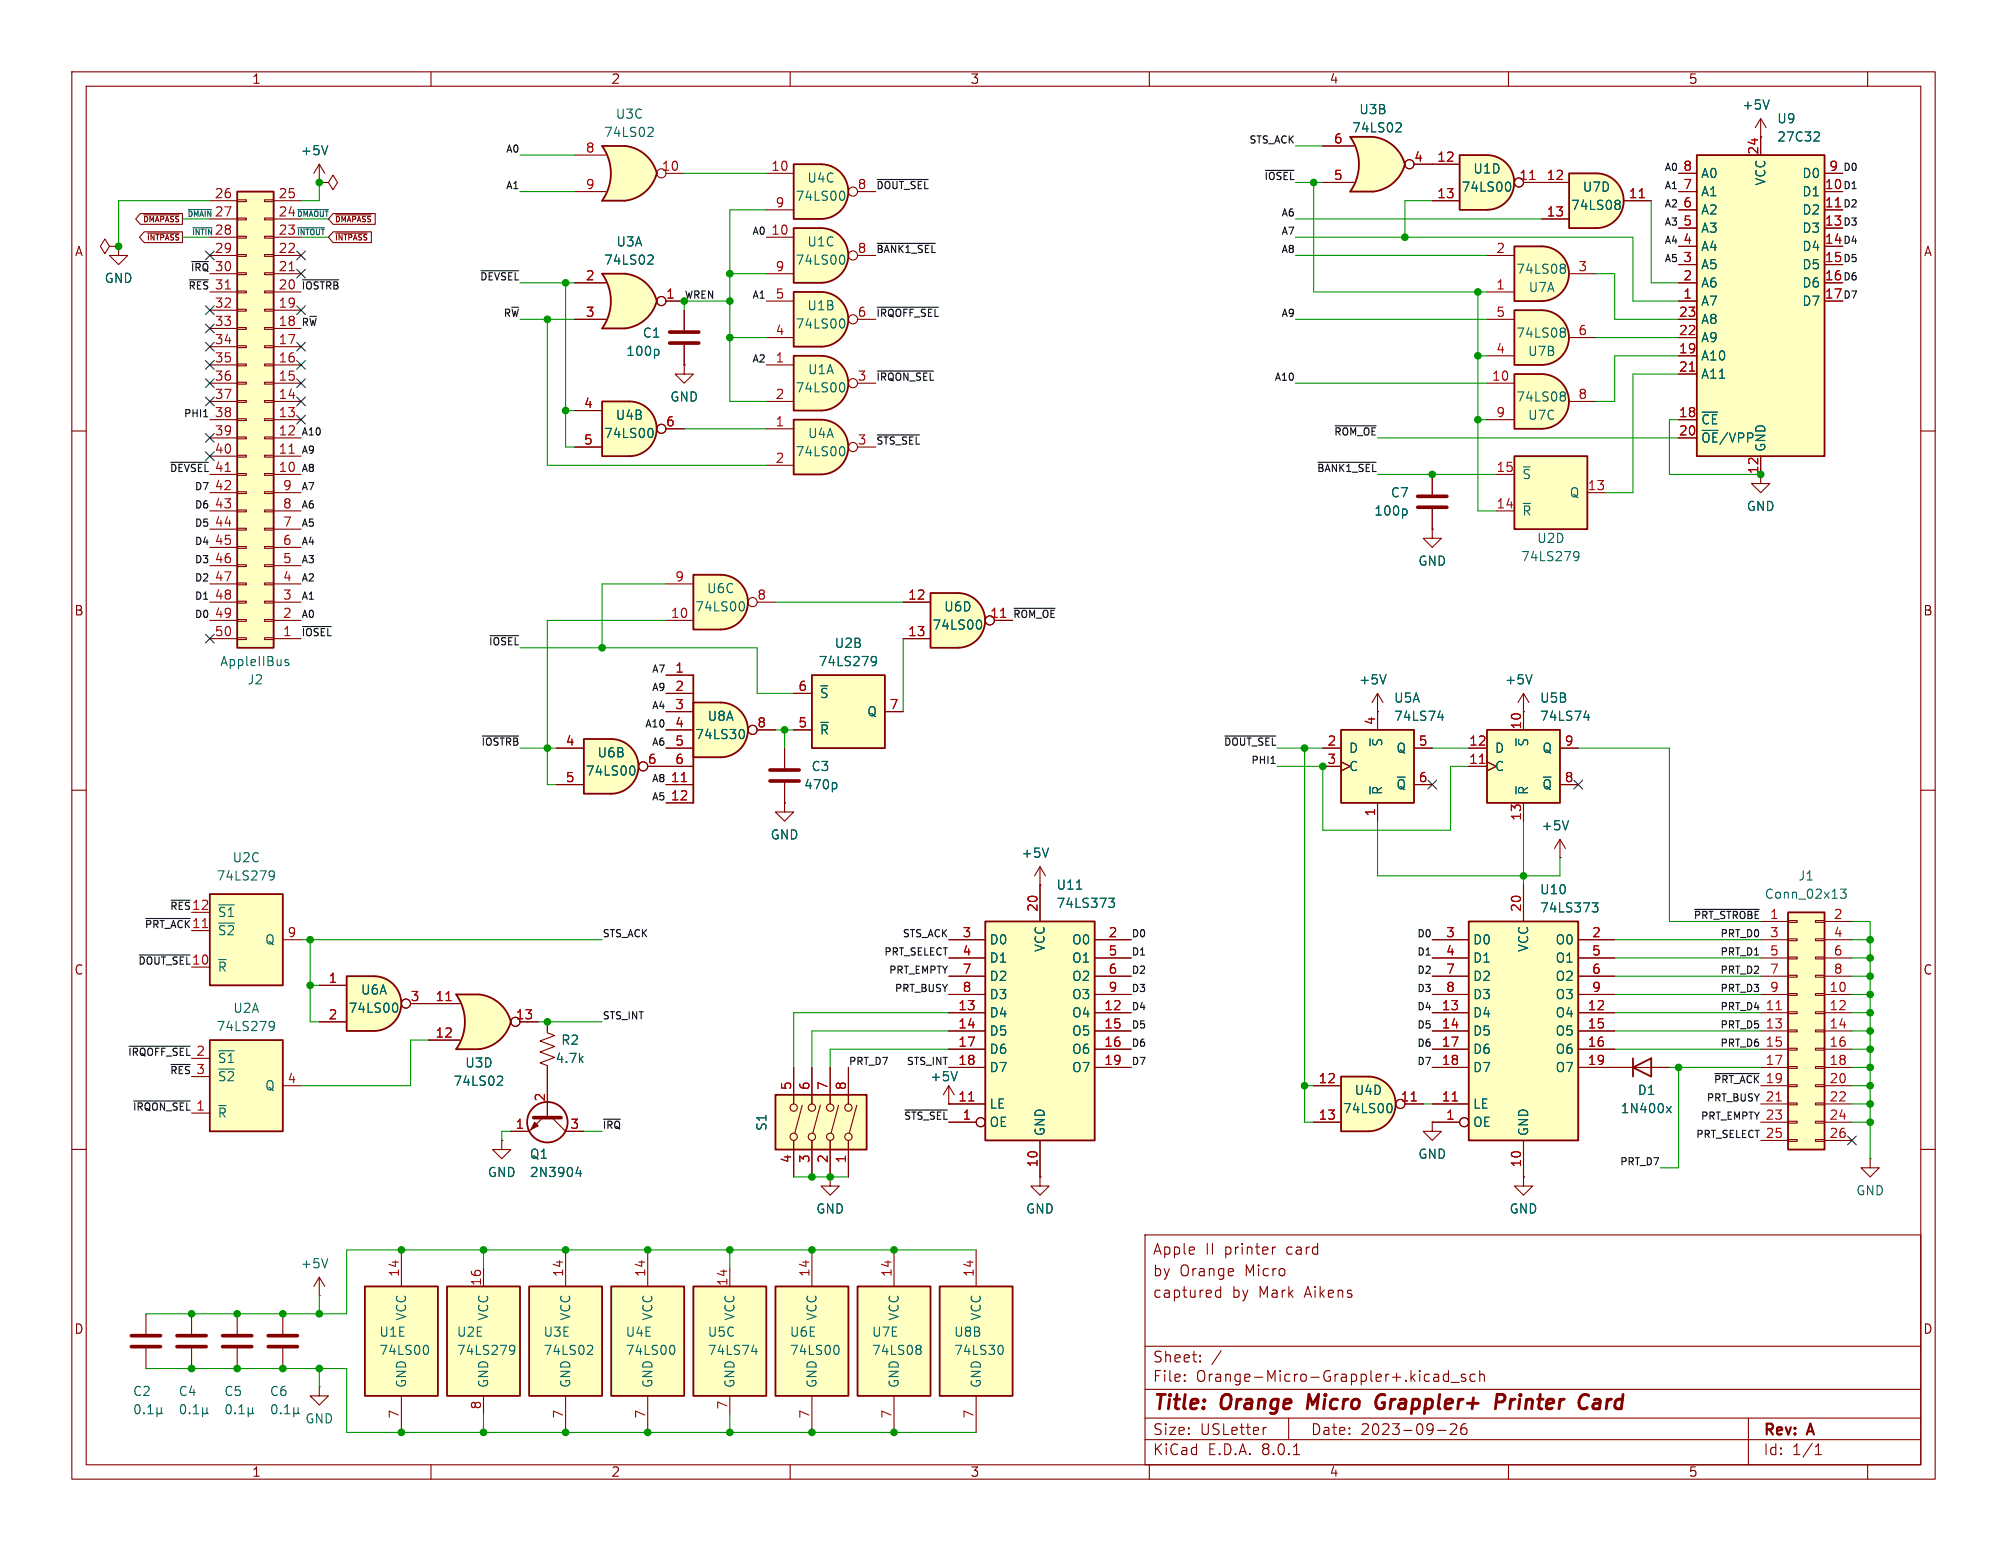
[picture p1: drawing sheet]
<svg xmlns="http://www.w3.org/2000/svg" width="279mm" height="216mm" viewBox="0 0 279 216" stroke-linecap="round" stroke-linejoin="round" font-family="sans-serif">
<defs><g id="words">
<g font-size="2.8" fill="#840000">
<text x="160.4" y="196.8">Title:</text>
<text x="170.1" y="196.8">Orange</text>
<text x="182.9" y="196.8">Micro</text>
<text x="193.2" y="196.8">Grappler+</text>
<text x="210.6" y="196.8">Printer</text>
<text x="223.1" y="196.8">Card</text>
</g>
<g font-size="2.1" fill="#840000">
<text x="160.4" y="177.9">by</text>
<text x="160.4" y="174.9">Apple</text>
<text x="164.2" y="177.9">Orange</text>
<text x="167.8" y="174.9">II</text>
<text x="170.5" y="174.9">printer</text>
<text x="173.4" y="177.9">Micro</text>
<text x="179.2" y="174.9">card</text>
<text x="160.4" y="180.9">captured</text>
<text x="171.5" y="180.9">by</text>
<text x="175.3" y="180.9">Mark</text>
<text x="181.8" y="180.9">Aikens</text>
<text x="160.4" y="189.9">Sheet:</text>
<text x="160.4" y="192.6">File:</text>
<text x="166.5" y="192.6">Orange-Micro-Grappler+.kicad_sch</text>
<text x="160.4" y="202.8">KiCad</text>
<text x="160.4" y="200">Size:</text>
<text x="167.1" y="200">USLetter</text>
<text x="168.1" y="202.8">E.D.A.</text>
<text x="175.7" y="202.8">8.0.1</text>
<text x="182.4" y="200">Date:</text>
<text x="189.4" y="200">2023-09-26</text>
<text x="245.4" y="200.2">Rev:</text>
<text x="245.4" y="202.8">Id:</text>
<text x="249.5" y="202.8">1/1</text>
<text x="251.8" y="200.2">A</text>
</g>
<g font-size="1.8" fill="#840000">
<text x="35" y="11.9">1</text>
<text x="85" y="11.9">2</text>
<text x="135" y="11.9">3</text>
<text x="185" y="11.9">4</text>
<text x="235" y="11.9">5</text>
<text x="10.3" y="35.9">A</text>
<text x="267.7" y="35.9">A</text>
<text x="10.3" y="85.9">B</text>
<text x="267.7" y="85.9">B</text>
<text x="10.3" y="135.9">C</text>
<text x="267.7" y="135.9">C</text>
<text x="10.3" y="185.9">D</text>
<text x="267.7" y="185.9">D</text>
<text x="35" y="205.8">1</text>
<text x="85" y="205.8">2</text>
<text x="135" y="205.8">3</text>
<text x="185" y="205.8">4</text>
<text x="235" y="205.8">5</text>
</g>
<g font-size="1.8" fill="#006464">
<text x="85.6" y="16.7">U3C</text>
<text x="189.1" y="16.1">U3B</text>
<text x="242.4" y="15.5">+5V</text>
<text x="247.3" y="17.4">U9</text>
<text x="41.8" y="21.8">+5V</text>
<text x="84" y="19.3">74LS02</text>
<text x="188.1" y="18.6">74LS02</text>
<text x="247.3" y="19.9">27C32</text>
<text x="110.7" y="28.2">74LS00</text>
<text x="112.3" y="25.6">U4C</text>
<text x="203.4" y="26.9">74LS00</text>
<text x="205" y="24.4">U1D</text>
<text x="218.6" y="29.4">74LS08</text>
<text x="220.2" y="26.9">U7D</text>
<text x="236.7" y="27.5">A1</text>
<text x="236.7" y="25">A0</text>
<text x="246" y="25.9" transform="rotate(-90 246 25.9)">VCC</text>
<text x="250.8" y="27.5">D1</text>
<text x="250.8" y="25">D0</text>
<text x="85.7" y="34.5">U3A</text>
<text x="112.3" y="34.5">U1C</text>
<text x="236.7" y="35.2">A4</text>
<text x="236.7" y="32.6">A3</text>
<text x="236.7" y="30.1">A2</text>
<text x="250.8" y="30.1">D2</text>
<text x="250.8" y="32.6">D3</text>
<text x="250.8" y="35.2">D4</text>
<text x="14.5" y="39.6">GND</text>
<text x="84" y="37.1">74LS02</text>
<text x="110.7" y="37.1">74LS00</text>
<text x="211" y="38.3">74LS08</text>
<text x="212.7" y="40.9">U7A</text>
<text x="236.7" y="40.2">A6</text>
<text x="236.7" y="37.7">A5</text>
<text x="250.8" y="37.7">D5</text>
<text x="250.8" y="40.2">D6</text>
<text x="89.4" y="47.2">C1</text>
<text x="110.7" y="45.9">74LS00</text>
<text x="112.3" y="43.4">U1B</text>
<text x="211" y="47.2">74LS08</text>
<text x="236.7" y="42.8">A7</text>
<text x="236.7" y="47.9">A9</text>
<text x="236.7" y="45.3">A8</text>
<text x="250.8" y="42.8">D7</text>
<text x="87.1" y="49.8">100p</text>
<text x="112.4" y="52.3">U1A</text>
<text x="212.6" y="49.8">U7B</text>
<text x="236.7" y="50.4">A10</text>
<text x="236.7" y="52.9">A11</text>
<text x="85.6" y="58.6">U4B</text>
<text x="93.2" y="56.1">GND</text>
<text x="110.7" y="54.8">74LS00</text>
<text x="211" y="56.1">74LS08</text>
<text x="212.6" y="58.6">U7C</text>
<text x="236.7" y="59.3">~{CE}</text>
<text x="84" y="61.2">74LS00</text>
<text x="110.7" y="63.7">74LS00</text>
<text x="112.4" y="61.2">U4A</text>
<text x="236.7" y="61.8">~{OE}/VPP</text>
<text x="246" y="63" transform="rotate(-90 246 63)">GND</text>
<text x="191.2" y="72">100p</text>
<text x="193.5" y="69.4">C7</text>
<text x="211.8" y="72">~{R}</text>
<text x="211.8" y="66.9">~{S}</text>
<text x="218.4" y="69.4">Q</text>
<text x="243.1" y="71.3">GND</text>
<text x="213.9" y="75.8">U2D</text>
<text x="98.3" y="82.8">U6C</text>
<text x="197.4" y="79">GND</text>
<text x="211.7" y="78.3">74LS279</text>
<text x="96.7" y="85.3">74LS00</text>
<text x="129.7" y="87.9">74LS00</text>
<text x="131.3" y="85.3">U6D</text>
<text x="30.6" y="92.9">AppleIIBus</text>
<text x="34.4" y="95.5">J2</text>
<text x="113.9" y="92.9">74LS279</text>
<text x="116.1" y="90.4">U2B</text>
<text x="189.1" y="95.5">+5V</text>
<text x="209.4" y="95.5">+5V</text>
<text x="98.4" y="100.6">U8A</text>
<text x="114" y="97.4">~{S}</text>
<text x="120.6" y="99.9">Q</text>
<text x="194" y="98">U5A</text>
<text x="194" y="100.6">74LS74</text>
<text x="214.3" y="98">U5B</text>
<text x="214.3" y="100.6">74LS74</text>
<text x="83.1" y="105.6">U6B</text>
<text x="96.7" y="103.1">74LS30</text>
<text x="112.9" y="107.5">C3</text>
<text x="114" y="102.5">~{R}</text>
<text x="187.7" y="105">D</text>
<text x="187.7" y="107.5">C</text>
<text x="192.6" y="104" transform="rotate(-90 192.6 104)">~{S}</text>
<text x="194.3" y="105">Q</text>
<text x="208" y="107.5">C</text>
<text x="208" y="105">D</text>
<text x="213" y="104" transform="rotate(-90 213 104)">~{S}</text>
<text x="214.6" y="105">Q</text>
<text x="81.5" y="108.2">74LS00</text>
<text x="111.8" y="110.1">470p</text>
<text x="192.6" y="110.7" transform="rotate(-90 192.6 110.7)">~{R}</text>
<text x="194.3" y="110.1">~{Q}</text>
<text x="213" y="110.7" transform="rotate(-90 213 110.7)">~{R}</text>
<text x="214.6" y="110.1">~{Q}</text>
<text x="107.2" y="117.1">GND</text>
<text x="142.1" y="119.6">+5V</text>
<text x="214.5" y="115.8">+5V</text>
<text x="30" y="122.8">74LS279</text>
<text x="32.3" y="120.2">U2C</text>
<text x="147" y="124.1">U11</text>
<text x="214.3" y="124.7">U10</text>
<text x="245.6" y="125.3">Conn_02x13</text>
<text x="250.3" y="122.8">J1</text>
<text x="30.2" y="130.4">~{S2}</text>
<text x="30.2" y="127.9">~{S1}</text>
<text x="36.8" y="131.7">Q</text>
<text x="137.7" y="131.7">D0</text>
<text x="147" y="126.6">74LS373</text>
<text x="149.1" y="131.7">O0</text>
<text x="205" y="131.7">D0</text>
<text x="214.3" y="127.2">74LS373</text>
<text x="216.5" y="131.7">O0</text>
<text x="30.2" y="135.5">~{R}</text>
<text x="137.7" y="134.2">D1</text>
<text x="137.7" y="136.8">D2</text>
<text x="145.6" y="132.6" transform="rotate(-90 145.6 132.6)">VCC</text>
<text x="149.1" y="134.2">O1</text>
<text x="149.1" y="136.8">O2</text>
<text x="205" y="134.2">D1</text>
<text x="205" y="136.8">D2</text>
<text x="213" y="132.6" transform="rotate(-90 213 132.6)">VCC</text>
<text x="216.5" y="134.2">O1</text>
<text x="216.5" y="136.8">O2</text>
<text x="30" y="143.7">74LS279</text>
<text x="32.4" y="141.2">U2A</text>
<text x="48.4" y="141.2">74LS00</text>
<text x="50.2" y="138.7">U6A</text>
<text x="137.7" y="141.8">D4</text>
<text x="137.7" y="139.3">D3</text>
<text x="149.1" y="141.8">O4</text>
<text x="149.1" y="139.3">O3</text>
<text x="205" y="141.8">D4</text>
<text x="205" y="139.3">D3</text>
<text x="216.5" y="141.8">O4</text>
<text x="216.5" y="139.3">O3</text>
<text x="30.2" y="148.2">~{S1}</text>
<text x="64.7" y="148.8">U3D</text>
<text x="77.2" y="148.2">4.7k</text>
<text x="78" y="145.6">R2</text>
<text x="137.7" y="144.4">D5</text>
<text x="137.7" y="146.9">D6</text>
<text x="137.7" y="149.5">D7</text>
<text x="149.1" y="144.4">O5</text>
<text x="149.1" y="146.9">O6</text>
<text x="149.1" y="149.5">O7</text>
<text x="205" y="144.4">D5</text>
<text x="205" y="146.9">D6</text>
<text x="205" y="149.5">D7</text>
<text x="216.5" y="144.4">O5</text>
<text x="216.5" y="146.9">O6</text>
<text x="216.5" y="149.5">O7</text>
<text x="30.2" y="155.8">~{R}</text>
<text x="30.2" y="150.7">~{S2}</text>
<text x="36.8" y="152">Q</text>
<text x="63" y="151.4">74LS02</text>
<text x="129.4" y="150.7">+5V</text>
<text x="137.7" y="154.5">LE</text>
<text x="186.9" y="155.2">74LS00</text>
<text x="188.5" y="152.6">U4D</text>
<text x="205" y="154.5">LE</text>
<text x="225.5" y="155.2">1N400x</text>
<text x="227.9" y="152.6">D1</text>
<text x="73.7" y="161.5">Q1</text>
<text x="106.9" y="157.5" transform="rotate(-90 106.9 157.5)">S1</text>
<text x="137.7" y="157.1">OE</text>
<text x="145.6" y="158.2" transform="rotate(-90 145.6 158.2)">GND</text>
<text x="197.4" y="161.5">GND</text>
<text x="205" y="157.1">OE</text>
<text x="213" y="158.2" transform="rotate(-90 213 158.2)">GND</text>
<text x="67.8" y="164.1">GND</text>
<text x="73.7" y="164.1">2N3904</text>
<text x="258.3" y="166.6">GND</text>
<text x="113.5" y="169.1">GND</text>
<text x="142.7" y="169.1">GND</text>
<text x="210.1" y="169.1">GND</text>
<text x="41.8" y="176.8">+5V</text>
<text x="56.7" y="183.9" transform="rotate(-90 56.7 183.9)">VCC</text>
<text x="68.2" y="183.9" transform="rotate(-90 68.2 183.9)">VCC</text>
<text x="79.6" y="183.9" transform="rotate(-90 79.6 183.9)">VCC</text>
<text x="91" y="183.9" transform="rotate(-90 91 183.9)">VCC</text>
<text x="102.5" y="183.9" transform="rotate(-90 102.5 183.9)">VCC</text>
<text x="113.9" y="183.9" transform="rotate(-90 113.9 183.9)">VCC</text>
<text x="125.3" y="183.9" transform="rotate(-90 125.3 183.9)">VCC</text>
<text x="136.8" y="183.9" transform="rotate(-90 136.8 183.9)">VCC</text>
<text x="52.7" y="186.3">U1E</text>
<text x="52.7" y="188.8">74LS00</text>
<text x="63.5" y="188.8">74LS279</text>
<text x="63.5" y="186.3">U2E</text>
<text x="75.6" y="186.3">U3E</text>
<text x="75.6" y="188.8">74LS02</text>
<text x="87" y="186.3">U4E</text>
<text x="87" y="188.8">74LS00</text>
<text x="98.4" y="186.3">U5C</text>
<text x="98.4" y="188.8">74LS74</text>
<text x="109.9" y="186.3">U6E</text>
<text x="109.9" y="188.8">74LS00</text>
<text x="121.3" y="186.3">U7E</text>
<text x="121.3" y="188.8">74LS08</text>
<text x="132.7" y="186.3">U8B</text>
<text x="132.7" y="188.8">74LS30</text>
<text x="18.4" y="194.5">C2</text>
<text x="24.8" y="194.5">C4</text>
<text x="31.1" y="194.5">C5</text>
<text x="37.5" y="194.5">C6</text>
<text x="56.7" y="193.3" transform="rotate(-90 56.7 193.3)">GND</text>
<text x="68.2" y="193.3" transform="rotate(-90 68.2 193.3)">GND</text>
<text x="79.6" y="193.3" transform="rotate(-90 79.6 193.3)">GND</text>
<text x="91" y="193.3" transform="rotate(-90 91 193.3)">GND</text>
<text x="102.5" y="193.3" transform="rotate(-90 102.5 193.3)">GND</text>
<text x="113.9" y="193.3" transform="rotate(-90 113.9 193.3)">GND</text>
<text x="125.3" y="193.3" transform="rotate(-90 125.3 193.3)">GND</text>
<text x="136.8" y="193.3" transform="rotate(-90 136.8 193.3)">GND</text>
<text x="42.4" y="198.3">GND</text>
</g>
<g font-size="1.8" fill="#a90000">
<text x="81.5" y="21.3">8</text>
<text x="92" y="23.9">10</text>
<text x="107.3" y="23.9">10</text>
<text x="185.6" y="20.1">6</text>
<text x="196.8" y="22.6">4</text>
<text x="200" y="22.6">12</text>
<text x="234.2" y="23.9">8</text>
<text x="244.9" y="21.6" transform="rotate(-90 244.9 21.6)">24</text>
<text x="254.6" y="23.9">9</text>
<text x="29.8" y="27.7">26</text>
<text x="38.7" y="27.7">25</text>
<text x="81.5" y="26.4">9</text>
<text x="107.9" y="29">9</text>
<text x="119.3" y="26.4">8</text>
<text x="185.6" y="25.1">5</text>
<text x="200" y="27.7">13</text>
<text x="211.4" y="25.1">11</text>
<text x="215.2" y="25.1">12</text>
<text x="226.7" y="27.7">11</text>
<text x="234.2" y="29">6</text>
<text x="234.2" y="26.4">7</text>
<text x="254" y="26.4">10</text>
<text x="254" y="29">11</text>
<text x="29.8" y="35.3">29</text>
<text x="38.7" y="35.3">22</text>
<text x="38.7" y="32.8">23</text>
<text x="38.7" y="30.2">24</text>
<text x="107.3" y="32.8">10</text>
<text x="119.3" y="35.3">8</text>
<text x="208.2" y="35.3">2</text>
<text x="215.2" y="30.2">13</text>
<text x="234.2" y="34">4</text>
<text x="234.2" y="31.5">5</text>
<text x="254" y="31.5">13</text>
<text x="254" y="34">14</text>
<text x="29.8" y="37.8">30</text>
<text x="29.8" y="40.4">31</text>
<text x="38.7" y="40.4">20</text>
<text x="38.7" y="37.8">21</text>
<text x="81.5" y="39.1">2</text>
<text x="92.6" y="41.7">1</text>
<text x="107.9" y="41.7">5</text>
<text x="107.9" y="37.8">9</text>
<text x="208.2" y="40.4">1</text>
<text x="219.6" y="37.8">3</text>
<text x="234.2" y="41.7">1</text>
<text x="234.2" y="39.1">2</text>
<text x="234.2" y="36.6">3</text>
<text x="254" y="36.6">15</text>
<text x="254" y="39.1">16</text>
<text x="254" y="41.7">17</text>
<text x="29.8" y="42.9">32</text>
<text x="29.8" y="45.5">33</text>
<text x="38.7" y="45.5">18</text>
<text x="38.7" y="42.9">19</text>
<text x="81.5" y="44.2">3</text>
<text x="107.9" y="46.7">4</text>
<text x="119.3" y="44.2">6</text>
<text x="208.2" y="44.2">5</text>
<text x="219.6" y="46.7">6</text>
<text x="233.6" y="46.7">22</text>
<text x="233.6" y="44.2">23</text>
<text x="29.8" y="48">34</text>
<text x="29.8" y="50.5">35</text>
<text x="29.8" y="53.1">36</text>
<text x="38.7" y="53.1">15</text>
<text x="38.7" y="50.5">16</text>
<text x="38.7" y="48">17</text>
<text x="107.9" y="50.5">1</text>
<text x="119.3" y="53.1">3</text>
<text x="207.6" y="53.1">10</text>
<text x="208.2" y="49.3">4</text>
<text x="233.6" y="49.3">19</text>
<text x="233.6" y="51.8">21</text>
<text x="29.8" y="55.6">37</text>
<text x="29.8" y="58.2">38</text>
<text x="38.7" y="58.2">13</text>
<text x="38.7" y="55.6">14</text>
<text x="81.2" y="56.9">4</text>
<text x="92.6" y="59.4">6</text>
<text x="107.9" y="59.4">1</text>
<text x="107.9" y="55.6">2</text>
<text x="208.2" y="58.2">9</text>
<text x="219.6" y="55.6">8</text>
<text x="233.6" y="58.2">18</text>
<text x="29.8" y="60.7">39</text>
<text x="29.8" y="63.2">40</text>
<text x="29.8" y="65.8">41</text>
<text x="38.7" y="65.8">10</text>
<text x="38.7" y="63.2">11</text>
<text x="38.7" y="60.7">12</text>
<text x="81.2" y="62">5</text>
<text x="107.9" y="64.5">2</text>
<text x="119.3" y="62">3</text>
<text x="208.2" y="65.8">15</text>
<text x="233.6" y="60.7">20</text>
<text x="29.8" y="68.3">42</text>
<text x="29.8" y="70.9">43</text>
<text x="39.3" y="70.9">8</text>
<text x="39.3" y="68.3">9</text>
<text x="208.2" y="70.9">14</text>
<text x="220.9" y="68.3">13</text>
<text x="244.9" y="66.1" transform="rotate(-90 244.9 66.1)">12</text>
<text x="29.8" y="73.4">44</text>
<text x="29.8" y="75.9">45</text>
<text x="39.3" y="75.9">6</text>
<text x="39.3" y="73.4">7</text>
<text x="29.8" y="78.5">46</text>
<text x="29.8" y="81">47</text>
<text x="29.8" y="83.6">48</text>
<text x="39.3" y="83.6">3</text>
<text x="39.3" y="81">4</text>
<text x="39.3" y="78.5">5</text>
<text x="93.9" y="81">9</text>
<text x="105.3" y="83.6">8</text>
<text x="126.3" y="83.6">12</text>
<text x="29.8" y="86.1">49</text>
<text x="29.8" y="88.6">50</text>
<text x="39.3" y="88.6">1</text>
<text x="39.3" y="86.1">2</text>
<text x="93.3" y="86.1">10</text>
<text x="126.3" y="88.6">13</text>
<text x="137.8" y="86.1">11</text>
<text x="93.9" y="93.7">1</text>
<text x="93.9" y="96.3">2</text>
<text x="93.9" y="98.8">3</text>
<text x="93.9" y="101.3">4</text>
<text x="105.3" y="101.3">8</text>
<text x="111.1" y="101.3">5</text>
<text x="111.1" y="96.3">6</text>
<text x="123.8" y="98.8">7</text>
<text x="191.5" y="101" transform="rotate(-90 191.5 101)">4</text>
<text x="211.8" y="101.6" transform="rotate(-90 211.8 101.6)">10</text>
<text x="78.7" y="103.9">4</text>
<text x="90.1" y="106.4">6</text>
<text x="93.9" y="103.9">5</text>
<text x="93.9" y="106.4">6</text>
<text x="184.7" y="103.9">2</text>
<text x="184.7" y="106.4">3</text>
<text x="197.4" y="103.9">5</text>
<text x="204.4" y="106.4">11</text>
<text x="204.4" y="103.9">12</text>
<text x="217.7" y="103.9">9</text>
<text x="78.7" y="109">5</text>
<text x="93.3" y="109">11</text>
<text x="93.3" y="111.5">12</text>
<text x="191.5" y="113.7" transform="rotate(-90 191.5 113.7)">1</text>
<text x="197.4" y="109">6</text>
<text x="217.7" y="109">8</text>
<text x="211.8" y="114.3" transform="rotate(-90 211.8 114.3)">13</text>
<text x="26.6" y="129.3">11</text>
<text x="39.9" y="130.6">9</text>
<text x="133.9" y="130.6">3</text>
<text x="144.5" y="127" transform="rotate(-90 144.5 127)">20</text>
<text x="154.2" y="130.6">2</text>
<text x="201.2" y="130.6">3</text>
<text x="211.8" y="127" transform="rotate(-90 211.8 127)">20</text>
<text x="221.5" y="130.6">2</text>
<text x="246.3" y="128">1</text>
<text x="246.3" y="130.6">3</text>
<text x="255.2" y="128">2</text>
<text x="255.2" y="130.6">4</text>
<text x="26.6" y="134.4">10</text>
<text x="45.6" y="136.9">1</text>
<text x="133.9" y="133.1">4</text>
<text x="133.9" y="135.6">7</text>
<text x="154.2" y="133.1">5</text>
<text x="154.2" y="135.6">6</text>
<text x="201.2" y="133.1">4</text>
<text x="201.2" y="135.6">7</text>
<text x="221.5" y="133.1">5</text>
<text x="221.5" y="135.6">6</text>
<text x="246.3" y="133.1">5</text>
<text x="246.3" y="135.6">7</text>
<text x="255.2" y="133.1">6</text>
<text x="255.2" y="135.6">8</text>
<text x="45.6" y="142">2</text>
<text x="57.1" y="139.4">3</text>
<text x="60.5" y="139.4">11</text>
<text x="71.7" y="142">13</text>
<text x="133.3" y="140.7">13</text>
<text x="133.3" y="143.3">14</text>
<text x="133.9" y="138.2">8</text>
<text x="153.6" y="140.7">12</text>
<text x="153.6" y="143.3">15</text>
<text x="154.2" y="138.2">9</text>
<text x="200.6" y="140.7">13</text>
<text x="200.6" y="143.3">14</text>
<text x="201.2" y="138.2">8</text>
<text x="220.9" y="140.7">12</text>
<text x="220.9" y="143.3">15</text>
<text x="221.5" y="138.2">9</text>
<text x="245.7" y="140.7">11</text>
<text x="245.7" y="143.3">13</text>
<text x="246.3" y="138.2">9</text>
<text x="254.6" y="138.2">10</text>
<text x="254.6" y="140.7">12</text>
<text x="254.6" y="143.3">14</text>
<text x="27.2" y="147.1">2</text>
<text x="27.2" y="149.6">3</text>
<text x="60.5" y="144.5">12</text>
<text x="133.3" y="145.8">17</text>
<text x="133.3" y="148.3">18</text>
<text x="153.6" y="145.8">16</text>
<text x="153.6" y="148.3">19</text>
<text x="200.6" y="145.8">17</text>
<text x="200.6" y="148.3">18</text>
<text x="220.9" y="145.8">16</text>
<text x="220.9" y="148.3">19</text>
<text x="245.7" y="145.8">15</text>
<text x="245.7" y="148.3">17</text>
<text x="254.6" y="145.8">16</text>
<text x="254.6" y="148.3">18</text>
<text x="27.2" y="154.7">1</text>
<text x="39.9" y="150.9">4</text>
<text x="75.9" y="153.4" transform="rotate(-90 75.9 153.4)">2</text>
<text x="110.2" y="151.8" transform="rotate(-90 110.2 151.8)">5</text>
<text x="112.8" y="151.8" transform="rotate(-90 112.8 151.8)">6</text>
<text x="115.3" y="151.8" transform="rotate(-90 115.3 151.8)">7</text>
<text x="117.9" y="151.8" transform="rotate(-90 117.9 151.8)">8</text>
<text x="133.3" y="153.4">11</text>
<text x="133.9" y="156">1</text>
<text x="183.5" y="150.9">12</text>
<text x="183.5" y="156">13</text>
<text x="194.9" y="153.4">11</text>
<text x="200.6" y="153.4">11</text>
<text x="201.2" y="156">1</text>
<text x="245.7" y="150.9">19</text>
<text x="245.7" y="153.4">21</text>
<text x="245.7" y="156">23</text>
<text x="254.6" y="150.9">20</text>
<text x="254.6" y="153.4">22</text>
<text x="254.6" y="156">24</text>
<text x="71.7" y="157.2">1</text>
<text x="79.3" y="157.2">3</text>
<text x="110.2" y="162" transform="rotate(-90 110.2 162)">4</text>
<text x="112.8" y="162" transform="rotate(-90 112.8 162)">3</text>
<text x="115.3" y="162" transform="rotate(-90 115.3 162)">2</text>
<text x="117.9" y="162" transform="rotate(-90 117.9 162)">1</text>
<text x="245.7" y="158.5">25</text>
<text x="254.6" y="158.5">26</text>
<text x="144.5" y="162.6" transform="rotate(-90 144.5 162.6)">10</text>
<text x="211.8" y="162.6" transform="rotate(-90 211.8 162.6)">10</text>
<text x="55.6" y="177.8" transform="rotate(-90 55.6 177.8)">14</text>
<text x="67.1" y="179.1" transform="rotate(-90 67.1 179.1)">16</text>
<text x="78.5" y="177.8" transform="rotate(-90 78.5 177.8)">14</text>
<text x="89.9" y="177.8" transform="rotate(-90 89.9 177.8)">14</text>
<text x="101.3" y="179.1" transform="rotate(-90 101.3 179.1)">14</text>
<text x="112.8" y="177.8" transform="rotate(-90 112.8 177.8)">14</text>
<text x="124.2" y="177.8" transform="rotate(-90 124.2 177.8)">14</text>
<text x="135.6" y="177.8" transform="rotate(-90 135.6 177.8)">14</text>
<text x="55.6" y="197.6" transform="rotate(-90 55.6 197.6)">7</text>
<text x="67.1" y="196.3" transform="rotate(-90 67.1 196.3)">8</text>
<text x="78.5" y="197.6" transform="rotate(-90 78.5 197.6)">7</text>
<text x="89.9" y="197.6" transform="rotate(-90 89.9 197.6)">7</text>
<text x="101.3" y="196.3" transform="rotate(-90 101.3 196.3)">7</text>
<text x="112.8" y="197.6" transform="rotate(-90 112.8 197.6)">7</text>
<text x="124.2" y="197.6" transform="rotate(-90 124.2 197.6)">7</text>
<text x="135.6" y="197.6" transform="rotate(-90 135.6 197.6)">7</text>
</g>
<g font-size="1.8" fill="#0000c2">
<text x="29.8" y="30.2">27</text>
<text x="29.8" y="32.8">28</text>
</g>
<text font-size="1.8" fill="#0f0f0f" x="26.6" y="126.7">12</text>
<g font-size="1.4" fill="#0f0f0f">
<text x="70.3" y="21.3">A0</text>
<text x="173.8" y="20">STS_ACK</text>
<text x="231.6" y="23.9">A0</text>
<text x="256.5" y="23.9">D0</text>
<text x="70.3" y="26.4">A1</text>
<text x="121.9" y="26.4">~{DOUT_SEL}</text>
<text x="175.9" y="25.1">~{IOSEL}</text>
<text x="231.6" y="26.4">A1</text>
<text x="231.6" y="28.9">A2</text>
<text x="256.5" y="28.9">D2</text>
<text x="104.6" y="32.7">A0</text>
<text x="121.9" y="35.3">~{BANK1_SEL}</text>
<text x="178.3" y="32.7">A7</text>
<text x="178.3" y="30.2">A6</text>
<text x="178.3" y="35.3">A8</text>
<text x="231.6" y="34">A4</text>
<text x="231.6" y="31.5">A3</text>
<text x="256.5" y="34">D4</text>
<text x="26.1" y="40.4">~{RES}</text>
<text x="26.4" y="37.8">~{IRQ}</text>
<text x="41.9" y="40.4">~{IOSTRB}</text>
<text x="66.7" y="39.1">~{DEVSEL}</text>
<text x="95.2" y="41.6">WREN</text>
<text x="104.6" y="41.6">A1</text>
<text x="231.6" y="36.6">A5</text>
<text x="256.5" y="41.6">D7</text>
<text x="41.9" y="45.4">R~{W}</text>
<text x="70" y="44.2">R~{W}</text>
<text x="121.9" y="44.2">~{IRQOFF_SEL}</text>
<text x="178.3" y="44.2">A9</text>
<text x="104.6" y="50.5">A2</text>
<text x="121.9" y="53.1">~{IRQON_SEL}</text>
<text x="177.3" y="53.1">A10</text>
<text x="25.5" y="58.1">PHI1</text>
<text x="23.5" y="65.8">~{DEVSEL}</text>
<text x="41.9" y="60.7">A10</text>
<text x="41.9" y="65.8">A8</text>
<text x="41.9" y="63.2">A9</text>
<text x="121.9" y="62">~{STS_SEL}</text>
<text x="183.2" y="65.8">~{BANK1_SEL}</text>
<text x="185.6" y="60.7">~{ROM_OE}</text>
<text x="27" y="70.8">D6</text>
<text x="27" y="68.3">D7</text>
<text x="41.9" y="68.3">A7</text>
<text x="41.9" y="70.8">A6</text>
<text x="27" y="75.9">D4</text>
<text x="27" y="73.4">D5</text>
<text x="41.9" y="73.4">A5</text>
<text x="41.9" y="75.9">A4</text>
<text x="27" y="83.5">D1</text>
<text x="27" y="81">D2</text>
<text x="27" y="78.5">D3</text>
<text x="41.9" y="81">A2</text>
<text x="41.9" y="78.5">A3</text>
<text x="41.9" y="83.5">A1</text>
<text x="27" y="86.1">D0</text>
<text x="41.9" y="88.6">~{IOSEL}</text>
<text x="41.9" y="86.1">A0</text>
<text x="67.9" y="89.9">~{IOSEL}</text>
<text x="141" y="86.1">~{ROM_OE}</text>
<text x="90.6" y="93.7">A7</text>
<text x="89.7" y="101.3">A10</text>
<text x="90.6" y="98.8">A4</text>
<text x="90.6" y="96.2">A9</text>
<text x="66.9" y="103.9">~{IOSTRB}</text>
<text x="90.6" y="103.9">A6</text>
<text x="170.3" y="103.9">~{DOUT_SEL}</text>
<text x="174.1" y="106.4">PHI1</text>
<text x="90.6" y="108.9">A8</text>
<text x="90.6" y="111.5">A5</text>
<text x="20" y="129.3">~{PRT_ACK}</text>
<text x="23.6" y="126.7">~{RES}</text>
<text x="83.8" y="130.5">STS_ACK</text>
<text x="125.5" y="130.5">STS_ACK</text>
<text x="157.5" y="130.5">D0</text>
<text x="197.2" y="130.5">D0</text>
<text x="235.7" y="128">~{PRT_STROBE}</text>
<text x="239.4" y="130.5">PRT_D0</text>
<text x="19.1" y="134.3">~{DOUT_SEL}</text>
<text x="123" y="133.1">PRT_SELECT</text>
<text x="123.6" y="135.6">PRT_EMPTY</text>
<text x="157.5" y="135.6">D2</text>
<text x="157.5" y="133.1">D1</text>
<text x="197.2" y="133.1">D1</text>
<text x="197.2" y="135.6">D2</text>
<text x="239.4" y="133.1">PRT_D1</text>
<text x="239.4" y="135.6">PRT_D2</text>
<text x="83.8" y="142">STS_INT</text>
<text x="124.4" y="138.2">PRT_BUSY</text>
<text x="157.5" y="143.2">D5</text>
<text x="157.5" y="138.2">D3</text>
<text x="157.5" y="140.7">D4</text>
<text x="197.2" y="143.2">D5</text>
<text x="197.2" y="140.7">D4</text>
<text x="197.2" y="138.2">D3</text>
<text x="239.4" y="140.7">PRT_D4</text>
<text x="239.4" y="138.2">PRT_D3</text>
<text x="239.4" y="143.2">PRT_D5</text>
<text x="17.7" y="147">~{IRQOFF_SEL}</text>
<text x="23.6" y="149.6">~{RES}</text>
<text x="118.1" y="148.3">PRT_D7</text>
<text x="126.1" y="148.3">STS_INT</text>
<text x="157.5" y="148.3">D7</text>
<text x="157.5" y="145.8">D6</text>
<text x="197.2" y="145.8">D6</text>
<text x="197.2" y="148.3">D7</text>
<text x="239.4" y="145.8">PRT_D6</text>
<text x="18.4" y="154.7">~{IRQON_SEL}</text>
<text x="125.7" y="155.9">~{STS_SEL}</text>
<text x="236.7" y="155.9">PRT_EMPTY</text>
<text x="237.5" y="153.4">PRT_BUSY</text>
<text x="238.5" y="150.9">~{PRT_ACK}</text>
<text x="83.8" y="157.2">~{IRQ}</text>
<text x="236" y="158.5">PRT_SELECT</text>
<text x="225.4" y="162.3">PRT_D7</text>
</g>
<g font-size="1.4" fill="#a90000">
<text x="256.5" y="26.4">D1</text>
<text x="256.5" y="31.5">D3</text>
<text x="256.5" y="36.6">D5</text>
<text x="256.5" y="39.1">D6</text>
</g>
<g font-size="1" fill="#840000">
<text x="19.7" y="31.1">~{DMAPASS}</text>
<text x="20.3" y="33.7">~{INTPASS}</text>
<text x="46.6" y="31.1">~{DMAPASS}</text>
<text x="46.6" y="33.7">~{INTPASS}</text>
</g>
<g font-size="1" fill="#0000c2">
<text x="26" y="30.2">~{DMAIN}</text>
<text x="26.7" y="32.8">~{INTIN}</text>
<text x="41.3" y="30.2">~{DMAOUT}</text>
<text x="41.3" y="32.8">~{INTOUT}</text>
</g>
</g></defs>
<g fill="none" stroke="#840000" stroke-width=".15">
<path d="M10 10h259.4v195.9h-259.4zM12 12h255.4v191.9h-255.4zM60 10v2M110 10v2M160 10v2M210 10v2M260 10v2M10 60h2M267.4 60h2M199.4 66v2.8M199.4 70.9v2.8M191.8 99.1h.1"/>
<path d="M191.8 96.5l-.8 1.3M191.8 96.5v2.6M191.8 96.5l.7 1.3M10 110h2M267.4 110h2M144.8 123.2h.1M144.8 120.7l-.8 1.2M144.8 120.7v2.5M144.8 120.7l.7 1.2M10 160h2M267.4 160h2M115.6 163.8v1.3h-1.3l1.3 1.3 1.2-1.3h-1.2"/>
<path d="M115.6 163.8h.1M159.4 171.9h108v32h-108zM169.9 179.1v1.5M169.9 179.7l-.4-.1-.3 .3v.4l.2 .2 .1 .1 .4-.1M177.6 173.6l-.3 .1-.2 .2M159.4 197.4h108M159.4 193.4h108M159.4 187.4h108M164.9 192.1l.1 .1-.1 .1M164.9 192.1v.1v.1M164.9 191.4v.1M164.9 192.1v.2"/>
<path d="M164.9 191.4h.1l-.1 .1M167.1 189.4v.1v.1M167.1 189.4l-.1 .1 .1 .1M167.1 188.7v.1M167.1 189.4v.2M167.1 188.7h-.1l.1 .1M170 188l-1.3 1.9M176.3 198.7l-.3 .1M179.4 197.4v3M199.6 191.4l.2-.1 .4 .1 .1 .9M199.6 192.2l.2 .1 .5-.1M200.1 199.1h1.2"/>
<path d="M200.3 191.6l-.7 .2M201.6 191.4l-.4-.1-.3 .3v.4l.2 .2 .1 .1 .4-.1M201.6 190.8v1.5M202 192.4h1.1M202.7 198.3l.1 .2-.1 .3-.8 .9h.9M203.6 198.3a1.17 1.17 0 0 0-.1 1.3l.1 .1 .5-.1 .1-.2v-.4l-.3-.2h-.3l-.2 .2M204 191.4l-.4-.1-.2 .2 .1 .2 .5 .2 .1 .1-.1 .2-.1 .1-.5-.1M205.4 191.4l-.5-.1-.3 .3v.4l.2 .2 .1 .1 .5-.1M206 191.4a.37 .37 0 0 1 .6 .1v.8M206 190.8v1.5M243.4 197.4v6.5M60 203.9v2"/>
<path d="M110 203.9v2M159.4 200.4h108M160 203.9v2M180.1 202.5h.8M210 203.9v2M252.7 202.5h.9M252.7 201.4l.4-.4v1.5M260 203.9v2"/>
</g>
<path d="M182.2 194.1l-.2 2M192.4 195.2h.4M192.6 194.1a1.13 1.13 0 0 0-1 .7 1.13 1.13 0 0 0 .2 1.2l.3 .1 .5-.1M208.3 195.2h.8a.55 .55 0 0 0 .4-.5 .55 .55 0 0 0-.3-.6h-.8l-.2 2M220.8 194.1l.4 .2M221 195.9l-.1 .1M222.5 194.8l-.6 .1M222.6 195.3h-.5a.4 .4 0 0 0-.4 .4 .4 .4 0 0 0 .3 .4h.5" fill="none" stroke="#840000" stroke-width=".4"/>
<path d="M195.6 70.9l.3 .2v.4l-.3 .2M192.9 93.9l-.4 1.3M146 118.1l-.5 1.2" fill="none" stroke="#006464" stroke-width=".15"/>
<path d="M197.4 69.1h4M197.4 70.6h4" fill="none" stroke="#840000" stroke-width=".51"/>
<path d="M210.8 63.5h10.2v10.2h-10.2z" fill="#ffffc2"/>
<path d="M210.8 63.5h10.2v10.2h-10.2z" fill="none" stroke="#840000" stroke-width=".25"/>
<path d="M208.3 71.1h2.5M208.3 66h2.5M221 68.6h2.5M132.1 153.7h.1M132.1 151.1l-.8 1.3M132.1 151.1v2.6M132.1 151.1l.7 1.3M144.8 163.8v1.3h1.2l-1.2 1.3-1.3-1.3h1.3M144.8 163.8h.1" fill="none" stroke="#840000" stroke-width=".15"/>
<path d="M212.1 70.1h1M219.2 76.8h.4l.1 .1a.84 .84 0 0 1-.3 1.1h-.2M219.8 77.3l-.2 .3-.4-.1M133.3 149.2l-.5 1.2" fill="none" stroke="#006464" stroke-width=".15"/>
<path d="M137.2 128.3h15.2v30.5h-15.2z" fill="#ffffc2"/>
<path d="M137.2 128.3h15.2v30.5h-15.2z" fill="none" stroke="#840000" stroke-width=".25"/>
<g fill="none" stroke="#840000" stroke-width=".15">
<path d="M132.1 130.8h5.1M132.1 133.4h5.1M132.1 135.9h5.1M132.1 138.4h5.1M144.8 123.2v5.1M152.4 130.8h5.1M152.4 133.4h5.1M152.4 135.9h5.1M152.4 138.4h5.1M132.1 156.2h3.8M132.1 153.7h5.1M132.1 141h5.1"/>
<path d="M132.1 143.5h5.1M132.1 146.1h5.1M132.1 148.6h5.1M144.8 158.8v5M152.4 141h5.1M152.4 143.5h5.1M152.4 146.1h5.1M152.4 148.6h5.1"/>
<circle cx="136.5" cy="156.2" r=".63"/>
</g>
<path d="M134.9 153.3h.7" fill="none" stroke="#a90000" stroke-width=".15"/>
<path d="M149.9 123.8h.7M154.3 125h.8l-.4 .5 .4 .1v.5l-.2 .2h-.4" fill="none" stroke="#006464" stroke-width=".15"/>
<path d="M114.3 22.9a3.8 3.8 0 0 1 3.8 3.8 3.8 3.8 0 0 1-3.8 3.8z" fill="#ffffc2" stroke="#ffffc2" stroke-width=".14"/>
<path d="M110.5 22.9h3.8v7.6h-3.8z" fill="#ffffc2"/>
<path d="M110.5 22.9h3.8a3.8 3.8 0 0 1 3.8 3.8 3.8 3.8 0 0 1-3.8 3.8h-3.8z" fill="none" stroke="#840000" stroke-width=".25"/>
<g fill="none" stroke="#840000" stroke-width=".15">
<path d="M106.7 24.1h3.8M106.7 29.2h3.8M119.4 26.7h2.5"/>
<circle cx="118.7" cy="26.7" r=".63"/>
</g>
<path d="M117.3 26.6a.79 .79 0 0 1 0 1.3" fill="none" stroke="#006464" stroke-width=".15"/>
<path d="M248.9 127h5.1v33h-5.1z" fill="#ffffc2"/>
<g fill="none" stroke="#840000" stroke-width=".15">
<path d="M245.1 128.3h3.8M245.1 138.4h3.8M245.1 130.8h3.8M245.1 133.4h3.8M245.1 135.9h3.8M248.9 138.3h1.3v.3h-1.3zM248.9 135.8h1.3v.2h-1.3zM248.9 133.2h1.3v.3h-1.3zM248.9 130.7h1.3v.2h-1.3zM248.9 128.1h1.3v.3h-1.3zM252.7 138.3h1.3v.3h-1.3zM252.7 135.8h1.3v.2h-1.3z"/>
<path d="M252.7 133.2h1.3v.3h-1.3zM252.7 130.7h1.3v.2h-1.3zM252.7 128.1h1.3v.3h-1.3zM254 128.3h3.8M254 138.4h3.8M254 130.8h3.8M254 133.4h3.8M254 135.9h3.8M245.1 141h3.8M245.1 143.5h3.8M245.1 146.1h3.8M245.1 148.6h3.8"/>
<path d="M245.1 151.1h3.8M245.1 153.7h3.8M245.1 156.2h3.8M245.1 158.8h3.8M248.9 158.6h1.3v.3h-1.3zM248.9 156.1h1.3v.2h-1.3zM248.9 153.5h1.3v.3h-1.3zM248.9 151h1.3v.3h-1.3zM248.9 148.5h1.3v.2h-1.3zM248.9 145.9h1.3v.3h-1.3zM248.9 143.4h1.3v.2h-1.3zM248.9 140.8h1.3v.3h-1.3z"/>
<path d="M252.7 158.6h1.3v.3h-1.3zM252.7 156.1h1.3v.2h-1.3zM252.7 153.5h1.3v.3h-1.3zM252.7 151h1.3v.3h-1.3zM252.7 148.5h1.3v.2h-1.3zM252.7 145.9h1.3v.3h-1.3zM252.7 143.4h1.3v.2h-1.3zM252.7 140.8h1.3v.3h-1.3zM254 141h3.8M254 143.5h3.8M254 146.1h3.8M254 148.6h3.8"/>
<path d="M254 151.1h3.8M254 153.7h3.8M254 156.2h3.8M254 158.8h3.8"/>
</g>
<path d="M248.9 127h5.1v33h-5.1z" fill="none" stroke="#840000" stroke-width=".25"/>
<path d="M247.3 140.6h.7M247.3 153.3h.7" fill="none" stroke="#a90000" stroke-width=".15"/>
<path d="M256.2 123.8h.8l-.4 .5 .3 .1v.5l-.1 .1h-.4l-.2-.1" fill="none" stroke="#006464" stroke-width=".15"/>
<path d="M214.6 43.2a3.8 3.8 0 0 1 3.8 3.8 3.8 3.8 0 0 1-3.8 3.8z" fill="#ffffc2" stroke="#ffffc2" stroke-width=".14"/>
<path d="M210.8 43.2h3.8v7.6h-3.8z" fill="#ffffc2"/>
<path d="M210.8 43.2h3.8a3.8 3.8 0 0 1 3.8 3.8 3.8 3.8 0 0 1-3.8 3.8h-3.8z" fill="none" stroke="#840000" stroke-width=".25"/>
<path d="M207 49.5h3.8M207 44.5h3.8M218.4 47h3.8" fill="none" stroke="#840000" stroke-width=".15"/>
<path d="M217.4 45.7h.3l.2 .2-.2 .3M217.4 46.2h.3M217.7 46.2l.2 .3v.2l-.2 .2h-.3" fill="none" stroke="#006464" stroke-width=".15"/>
<path d="M114.3 58.4a3.8 3.8 0 0 1 3.8 3.8 3.8 3.8 0 0 1-3.8 3.8z" fill="#ffffc2" stroke="#ffffc2" stroke-width=".14"/>
<path d="M110.5 58.4h3.8v7.6h-3.8z" fill="#ffffc2"/>
<path d="M110.5 58.4h3.8a3.8 3.8 0 0 1 3.8 3.8 3.8 3.8 0 0 1-3.8 3.8h-3.8z" fill="none" stroke="#840000" stroke-width=".25"/>
<g fill="none" stroke="#840000" stroke-width=".15">
<path d="M106.7 59.7h3.8M106.7 64.8h3.8M119.4 62.2h2.5"/>
<circle cx="118.7" cy="62.2" r=".63"/>
</g>
<path d="M117.3 62.2a.79 .79 0 0 1 0 1.2" fill="none" stroke="#006464" stroke-width=".15"/>
<path d="M214.6 34.3a3.8 3.8 0 0 1 3.8 3.8 3.8 3.8 0 0 1-3.8 3.8z" fill="#ffffc2" stroke="#ffffc2" stroke-width=".14"/>
<path d="M210.8 34.3h3.8v7.6h-3.8z" fill="#ffffc2"/>
<path d="M210.8 34.3h3.8a3.8 3.8 0 0 1 3.8 3.8 3.8 3.8 0 0 1-3.8 3.8h-3.8z" fill="none" stroke="#840000" stroke-width=".25"/>
<path d="M207 35.6h3.8M218.4 38.1h3.8M207 40.6h3.8" fill="none" stroke="#840000" stroke-width=".15"/>
<path d="M217.4 36.8h.3l.2 .2-.2 .3M217.4 37.3h.3M217.7 37.3l.2 .3v.2l-.2 .2h-.3" fill="none" stroke="#006464" stroke-width=".15"/>
<path d="M114.3 40.6a3.8 3.8 0 0 1 3.8 3.9 3.8 3.8 0 0 1-3.8 3.8z" fill="#ffffc2" stroke="#ffffc2" stroke-width=".14"/>
<path d="M110.5 40.6h3.8v7.7h-3.8z" fill="#ffffc2"/>
<path d="M110.5 40.6h3.8a3.8 3.8 0 0 1 3.8 3.9 3.8 3.8 0 0 1-3.8 3.8h-3.8z" fill="none" stroke="#840000" stroke-width=".25"/>
<g fill="none" stroke="#840000" stroke-width=".15">
<path d="M106.7 47h3.8M106.7 41.9h3.8M119.4 44.5h2.5"/>
<circle cx="118.7" cy="44.4" r=".63"/>
</g>
<path d="M117.3 44.4a.79 .79 0 0 1 0 1.3" fill="none" stroke="#006464" stroke-width=".15"/>
<path d="M114.3 49.5a3.8 3.8 0 0 1 3.8 3.8 3.8 3.8 0 0 1-3.8 3.9z" fill="#ffffc2" stroke="#ffffc2" stroke-width=".14"/>
<path d="M110.5 49.5h3.8v7.7h-3.8z" fill="#ffffc2"/>
<path d="M110.5 49.5h3.8a3.8 3.8 0 0 1 3.8 3.8 3.8 3.8 0 0 1-3.8 3.9h-3.8z" fill="none" stroke="#840000" stroke-width=".25"/>
<g fill="none" stroke="#840000" stroke-width=".15">
<path d="M106.7 50.8h3.8M106.7 55.9h3.8M119.4 53.3h2.5"/>
<circle cx="118.7" cy="53.3" r=".63"/>
</g>
<path d="M117.3 53.3a.79 .79 0 0 1 0 1.3" fill="none" stroke="#006464" stroke-width=".15"/>
<path d="M214.6 52.1a3.8 3.8 0 0 1 3.8 3.8 3.8 3.8 0 0 1-3.8 3.8z" fill="#ffffc2" stroke="#ffffc2" stroke-width=".14"/>
<path d="M210.8 52.1h3.8v7.6h-3.8z" fill="#ffffc2"/>
<path d="M210.8 52.1h3.8a3.8 3.8 0 0 1 3.8 3.8 3.8 3.8 0 0 1-3.8 3.8h-3.8z" fill="none" stroke="#840000" stroke-width=".25"/>
<path d="M207 53.3h3.8M207 58.4h3.8M218.4 55.9h3.8" fill="none" stroke="#840000" stroke-width=".15"/>
<path d="M217.4 54.6h.3l.2 .2-.2 .3M217.4 55.1h.3M217.7 55.1l.2 .2v.3l-.2 .2h-.3" fill="none" stroke="#006464" stroke-width=".15"/>
<path d="M222.2 24.1a3.8 3.8 0 0 1 3.8 3.8 3.8 3.8 0 0 1-3.8 3.9z" fill="#ffffc2" stroke="#ffffc2" stroke-width=".14"/>
<path d="M218.4 24.1h3.8v7.7h-3.8z" fill="#ffffc2"/>
<path d="M218.4 24.1h3.8a3.8 3.8 0 0 1 3.8 3.8 3.8 3.8 0 0 1-3.8 3.9h-3.8z" fill="none" stroke="#840000" stroke-width=".25"/>
<path d="M214.6 25.4h3.8M214.6 30.5h3.8M226.1 27.9h3.8M95.2 43.2v2.8M95.2 48v2.8" fill="none" stroke="#840000" stroke-width=".15"/>
<path d="M228.2 27.5h.7" fill="none" stroke="#a90000" stroke-width=".15"/>
<path d="M225.1 27.9h.2l.2 .2-.2 .3M225.1 28.4h.2M225.3 28.4l.2 .3v.2l-.1 .2-.3 .1M91.5 48.6l.2 .3v.3l-.2 .3" fill="none" stroke="#006464" stroke-width=".15"/>
<path d="M93.2 46.2h4.1M93.2 47.8h4.1" fill="none" stroke="#840000" stroke-width=".51"/>
<path d="M87.6 55.9a3.8 3.8 0 0 1 3.8 3.8 3.8 3.8 0 0 1-3.8 3.8z" fill="#ffffc2" stroke="#ffffc2" stroke-width=".14"/>
<path d="M83.8 55.9h3.8v7.6h-3.8z" fill="#ffffc2"/>
<path d="M83.8 55.9h3.8a3.8 3.8 0 0 1 3.8 3.8 3.8 3.8 0 0 1-3.8 3.8h-3.8z" fill="none" stroke="#840000" stroke-width=".25"/>
<g fill="none" stroke="#840000" stroke-width=".15">
<path d="M80 57.2h3.8M92.7 59.7h2.5M95.2 50.8v1.3h1.3l-1.3 1.2-1.2-1.2h1.2M95.2 50.8h.1M80 62.2h3.8M109.2 111.8v1.2h1.3l-1.3 1.3-1.3-1.3h1.3M109.2 111.8h.1"/>
<circle cx="92.1" cy="59.7" r=".63"/>
</g>
<path d="M90.6 59.6a.79 .79 0 0 1 0 1.3" fill="none" stroke="#006464" stroke-width=".15"/>
<path d="M86.4 22.8l5 1.3a5.2 5.2 0 0 1-4.4 3.8z" fill="#ffffc2" stroke="#ffffc2" stroke-width=".14"/>
<path d="M83.8 27.9h3.2M83.8 20.3h3.2" fill="none" stroke="#ffffc2" stroke-width=".14"/>
<path d="M83.8 20.3h3.2v7.6h-3.2a6.7 6.7 0 0 0 0-7.6z" fill="#ffffc2"/>
<g fill="#ffffc2" stroke="#ffffc2" stroke-width=".14">
<path d="M87 20.3a5.1 5.1 0 0 1 4.4 3.8l-4.9 1.3z"/>
<path d="M86.4 40.6l5 1.3a5.2 5.2 0 0 1-4.4 3.8z"/>
</g>
<path d="M83.8 20.3h3.2a5.1 5.1 0 0 1 4.4 3.8 5.2 5.2 0 0 1-4.4 3.8h-3.2a6.6 6.6 0 0 0 0-7.6z" fill="none" stroke="#840000" stroke-width=".25"/>
<g fill="none" stroke="#840000" stroke-width=".15">
<path d="M80 21.6h4.3M80 26.7h4.3M92.7 24.1h2.5"/>
<circle cx="92.1" cy="24.1" r=".63"/>
</g>
<path d="M90.4 17.7l.4 .1 .1 .3v.2l-.8 .7h.8" fill="none" stroke="#006464" stroke-width=".15"/>
<path d="M83.8 38.1h3.2M83.8 45.7h3.2" fill="none" stroke="#ffffc2" stroke-width=".14"/>
<path d="M83.8 38.1h3.2v7.6h-3.2a6.7 6.7 0 0 0 0-7.6z" fill="#ffffc2"/>
<path d="M87 38.1a5.1 5.1 0 0 1 4.4 3.8l-4.9 1.3z" fill="#ffffc2" stroke="#ffffc2" stroke-width=".14"/>
<path d="M83.8 38.1h3.2a5.1 5.1 0 0 1 4.4 3.8 5.2 5.2 0 0 1-4.4 3.8h-3.2a6.6 6.6 0 0 0 0-7.6z" fill="none" stroke="#840000" stroke-width=".25"/>
<g fill="none" stroke="#840000" stroke-width=".15">
<path d="M15.2 34.3l-.6-1-.6 1 .6 1 .6-1h1.3M16.5 34.3v1.3h1.3l-1.3 1.2-1.3-1.2h1.3M16.5 34.3h.1M80 39.4h4.3M80 44.5h4.3M92.7 41.9h2.5"/>
<circle cx="92.1" cy="41.9" r=".63"/>
</g>
<path d="M90.4 35.5l.4 .1 .1 .3v.1l-.8 .8h.8" fill="none" stroke="#006464" stroke-width=".15"/>
<path d="M107.9 152.4h12.7v7.6h-12.7z" fill="#ffffc2"/>
<g fill="none" stroke="#840000" stroke-width=".15">
<path d="M110.5 148.6v5.1M110.5 158.8v5M111.7 153.8l-1.1 3.9M113 148.6v5.1M113 158.8v5M114.2 153.8l-1 3.9M115.6 148.6v5.1M115.6 158.8v5M116.7 153.8l-1 3.9M118.1 148.6v5.1M118.1 158.8v5M119.3 153.8l-1.1 3.9"/>
<circle cx="110.5" cy="154.2" r=".51"/>
<circle cx="110.5" cy="158.2" r=".51"/>
<circle cx="113" cy="154.2" r=".51"/>
<circle cx="113" cy="158.2" r=".51"/>
<circle cx="115.6" cy="154.2" r=".51"/>
<circle cx="115.6" cy="158.2" r=".51"/>
<circle cx="118.1" cy="158.2" r=".51"/>
<circle cx="118.1" cy="154.2" r=".51"/>
</g>
<path d="M107.9 152.4h12.7v7.6h-12.7z" fill="none" stroke="#840000" stroke-width=".25"/>
<path d="M236.2 21.6h17.8v41.9h-17.8z" fill="#ffffc2"/>
<path d="M236.2 21.6h17.8v41.9h-17.8z" fill="none" stroke="#840000" stroke-width=".25"/>
<g fill="none" stroke="#840000" stroke-width=".15">
<path d="M245.1 19.1v2.5M233.7 26.7h2.5M233.7 29.2h2.5M233.7 31.8h2.5M233.7 34.3h2.5M233.7 36.8h2.5M233.7 39.4h2.5M233.7 24.1h2.5M254 26.7h2.5M254 29.2h2.5M254 31.8h2.5M254 34.3h2.5"/>
<path d="M254 36.8h2.5M254 39.4h2.5M254 24.1h2.5M233.7 41.9h2.5M233.7 58.4h2.5M233.7 49.5h2.5M233.7 52.1h2.5M233.7 47h2.5M233.7 44.5h2.5M254 41.9h2.5M233.7 61h2.5M245.1 63.5v2.5"/>
</g>
<path d="M255.5 28.8h.7M235.2 51.7h.7" fill="none" stroke="#a90000" stroke-width=".15"/>
<path d="M253 18.4l.3 .2-.1 .3-.7 .7h.8" fill="none" stroke="#006464" stroke-width=".15"/>
<path d="M207 21.6a3.8 3.8 0 0 1 3.8 3.8 3.8 3.8 0 0 1-3.8 3.8z" fill="#ffffc2" stroke="#ffffc2" stroke-width=".14"/>
<path d="M203.2 21.6h3.8v7.6h-3.8z" fill="#ffffc2"/>
<path d="M203.2 21.6h3.8a3.8 3.8 0 0 1 3.8 3.8 3.8 3.8 0 0 1-3.8 3.8h-3.8z" fill="none" stroke="#840000" stroke-width=".25"/>
<g fill="none" stroke="#840000" stroke-width=".15">
<path d="M199.4 22.9h3.8M199.4 27.9h3.8M212.1 25.4h2.5"/>
<circle cx="211.5" cy="25.4" r=".63"/>
</g>
<path d="M213 25h.7" fill="none" stroke="#a90000" stroke-width=".15"/>
<path d="M210 25.3a.79 .79 0 0 1 0 1.3" fill="none" stroke="#006464" stroke-width=".15"/>
<path d="M191.2 19.1a5.2 5.2 0 0 1 4.4 3.8l-5 1.3z" fill="#ffffc2" stroke="#ffffc2" stroke-width=".14"/>
<path d="M188 19.1h3.1M188 26.7h3.1" fill="none" stroke="#ffffc2" stroke-width=".14"/>
<path d="M188 19.1h3.1v7.6h-3.1a6.6 6.6 0 0 0 0-7.6z" fill="#ffffc2"/>
<path d="M190.6 21.6l5 1.3a5.1 5.1 0 0 1-4.4 3.8z" fill="#ffffc2" stroke="#ffffc2" stroke-width=".14"/>
<path d="M191.1 19.1h-3.1a6.6 6.6 0 0 1 0 7.6h3.1M191.2 19.1a5.2 5.2 0 0 1 4.4 3.8 5.1 5.1 0 0 1-4.4 3.8" fill="none" stroke="#840000" stroke-width=".25"/>
<g fill="none" stroke="#840000" stroke-width=".15">
<path d="M184.1 25.4h4.4M184.1 20.3h4.4M196.8 22.9h2.6"/>
<circle cx="196.2" cy="22.9" r=".63"/>
</g>
<path d="M194.5 17.1h.4l.2 .4-.1 .1-.7 .8h.8" fill="none" stroke="#006464" stroke-width=".15"/>
<path d="M33 26.7h5.1v63.5h-5.1z" fill="#ffffc2"/>
<g fill="none" stroke="#840000" stroke-width=".15">
<path d="M245.1 19.1h.1M245.1 16.5l-.8 1.3M245.1 16.5v2.6M245.1 16.5l.8 1.3M29.2 38.1h3.8M29.2 35.6h3.8M29.2 33h3.8M29.2 30.5h3.8M29.2 27.9h3.8M33 27.8h1.3v.3h-1.3zM33 30.4h1.3v.2h-1.3zM33 32.9h1.3v.2h-1.3z"/>
<path d="M33 35.4h1.3v.3h-1.3zM33 38h1.3v.2h-1.3zM36.8 27.8h1.3v.3h-1.3zM36.8 30.4h1.3v.2h-1.3zM36.8 32.9h1.3v.2h-1.3zM36.8 35.4h1.3v.3h-1.3zM36.8 38h1.3v.2h-1.3zM38.1 38.1h3.8M38.1 35.6h3.8M38.1 33h3.8M38.1 30.5h3.8M38.1 27.9h3.8"/>
<path d="M44.4 25.4h1.3l.7-1 .6 1-.6 1-.7-1M44.4 25.4h.1M44.4 22.9l-.7 1.2M44.4 22.9v2.5M44.4 22.9l.8 1.2M29.2 58.4h3.8M29.2 55.9h3.8M29.2 53.3h3.8M29.2 50.8h3.8M29.2 48.3h3.8M29.2 45.7h3.8M29.2 43.2h3.8"/>
<path d="M29.2 40.6h3.8M33 40.5h1.3v.3h-1.3zM33 43.1h1.3v.2h-1.3zM33 45.6h1.3v.2h-1.3zM33 48.1h1.3v.3h-1.3zM33 50.7h1.3v.2h-1.3zM33 53.2h1.3v.3h-1.3zM33 55.8h1.3v.2h-1.3zM33 58.3h1.3v.2h-1.3zM36.8 40.5h1.3v.3h-1.3zM36.8 43.1h1.3v.2h-1.3zM36.8 45.6h1.3v.2h-1.3z"/>
<path d="M36.8 48.1h1.3v.3h-1.3zM36.8 50.7h1.3v.2h-1.3zM36.8 53.2h1.3v.3h-1.3zM36.8 55.8h1.3v.2h-1.3zM36.8 58.3h1.3v.2h-1.3zM38.1 58.4h3.8M38.1 55.9h3.8M38.1 53.3h3.8M38.1 50.8h3.8M38.1 48.3h3.8M38.1 45.7h3.8M38.1 43.2h3.8"/>
<path d="M38.1 40.6h3.8M29.2 66h3.8M29.2 63.5h3.8M29.2 61h3.8M29.2 68.6h3.8M29.2 71.1h3.8M29.2 73.7h3.8M29.2 76.2h3.8M29.2 78.7h3.8M33 60.8h1.3v.3h-1.3zM33 63.4h1.3v.2h-1.3zM33 65.9h1.3v.3h-1.3z"/>
<path d="M33 68.5h1.3v.2h-1.3zM33 71h1.3v.2h-1.3zM33 73.5h1.3v.3h-1.3zM33 76.1h1.3v.2h-1.3zM33 78.6h1.3v.3h-1.3zM36.8 60.8h1.3v.3h-1.3zM36.8 63.4h1.3v.2h-1.3zM36.8 65.9h1.3v.3h-1.3zM36.8 68.5h1.3v.2h-1.3zM36.8 71h1.3v.2h-1.3zM36.8 73.5h1.3v.3h-1.3zM36.8 76.1h1.3v.2h-1.3z"/>
<path d="M36.8 78.6h1.3v.3h-1.3zM38.1 66h3.8M38.1 63.5h3.8M38.1 61h3.8M38.1 68.6h3.8M38.1 71.1h3.8M38.1 73.7h3.8M38.1 76.2h3.8M38.1 78.7h3.8M199.4 73.7v1.2h1.3l-1.3 1.3-1.3-1.3h1.3M199.4 73.7h.1M29.2 88.9h3.8"/>
<path d="M29.2 86.4h3.8M29.2 83.8h3.8M29.2 81.3h3.8M33 81.2h1.3v.2h-1.3zM33 83.7h1.3v.2h-1.3zM33 86.2h1.3v.3h-1.3zM33 88.8h1.3v.2h-1.3zM36.8 81.2h1.3v.2h-1.3zM36.8 83.7h1.3v.2h-1.3zM36.8 86.2h1.3v.3h-1.3zM36.8 88.8h1.3v.2h-1.3zM38.1 88.9h3.8"/>
<path d="M38.1 86.4h3.8M38.1 83.8h3.8M38.1 81.3h3.8M224.8 148.6h7.6"/>
</g>
<path d="M33 26.7h5.1v63.5h-5.1zM227.3 148.6l2.6-1.3v2.6zM227.3 147.3v2.6" fill="none" stroke="#840000" stroke-width=".25"/>
<path d="M40.2 37.7h.8M31.4 40.2h.7M31.4 65.6h.7M40.2 63.1h.8" fill="none" stroke="#a90000" stroke-width=".15"/>
<path d="M246.3 13.9l-.4 1.3M45.6 20.3l-.4 1.2M40.2 91.9l-.3-.1-.2 .2v.2l.5 .1v.3h-.5M232 154l.7 .9M232.7 154l-.7 .9" fill="none" stroke="#006464" stroke-width=".15"/>
<path d="M114.3 31.8a3.8 3.8 0 0 1 3.8 3.8 3.8 3.8 0 0 1-3.8 3.8z" fill="#ffffc2" stroke="#ffffc2" stroke-width=".14"/>
<path d="M110.5 31.8h3.8v7.6h-3.8z" fill="#ffffc2"/>
<path d="M110.5 31.8h3.8a3.8 3.8 0 0 1 3.8 3.8 3.8 3.8 0 0 1-3.8 3.8h-3.8z" fill="none" stroke="#840000" stroke-width=".25"/>
<g fill="none" stroke="#840000" stroke-width=".15">
<path d="M106.7 33h3.8M106.7 38.1h3.8M119.4 35.6h2.5M260.3 161.3v1.3h1.3l-1.3 1.2-1.2-1.2h1.2M260.3 161.3h.1"/>
<circle cx="118.7" cy="35.6" r=".63"/>
</g>
<path d="M117.3 35.5a.79 .79 0 0 1 0 1.3" fill="none" stroke="#006464" stroke-width=".15"/>
<path d="M133.3 82.6a3.8 3.8 0 0 1 3.8 3.8 3.8 3.8 0 0 1-3.8 3.8z" fill="#ffffc2" stroke="#ffffc2" stroke-width=".14"/>
<path d="M129.5 82.6h3.8v7.6h-3.8z" fill="#ffffc2"/>
<path d="M129.5 82.6h3.8a3.8 3.8 0 0 1 3.8 3.8 3.8 3.8 0 0 1-3.8 3.8h-3.8z" fill="none" stroke="#840000" stroke-width=".25"/>
<g fill="none" stroke="#840000" stroke-width=".15">
<path d="M125.7 83.8h3.8M125.7 88.9h3.8M138.4 86.4h2.6"/>
<circle cx="137.8" cy="86.4" r=".63"/>
</g>
<path d="M139.3 85.9h.7" fill="none" stroke="#a90000" stroke-width=".15"/>
<path d="M136.3 86.3a.79 .79 0 0 1 0 1.3" fill="none" stroke="#006464" stroke-width=".15"/>
<path d="M113 94h10.2v10.1h-10.2z" fill="#ffffc2"/>
<path d="M113 94h10.2v10.1h-10.2z" fill="none" stroke="#840000" stroke-width=".25"/>
<path d="M110.5 96.5h2.5M123.2 99.1h2.5M109.2 104.1v2.8M109.2 109v2.8M110.5 101.6h2.5" fill="none" stroke="#840000" stroke-width=".15"/>
<path d="M121.4 91.4h.4l.2 .1a.84 .84 0 0 1-.4 1.2h-.2M122 91.9l-.2 .3-.4-.1M114.3 100.6h1M116.2 109l.3 .2v.4l-.3 .2" fill="none" stroke="#006464" stroke-width=".15"/>
<path d="M107.2 107.2h4.1M107.2 108.7h4.1" fill="none" stroke="#840000" stroke-width=".51"/>
<path d="M186.7 101.6h10.1v10.2h-10.1z" fill="#ffffc2"/>
<path d="M186.7 101.6h10.1v10.2h-10.1z" fill="none" stroke="#840000" stroke-width=".25"/>
<path d="M191.8 99.1v2.5M184.1 104.1h2.6M184.1 106.7h2.6M186.7 106l1.3 .7-1.3 .6M191.8 111.8v2.5M196.8 104.1h2.6M196.8 109.2h2.6" fill="none" stroke="#840000" stroke-width=".15"/>
<path d="M200.2 99.9h.8M200.8 99.4v.9M190.7 109.5v1" fill="none" stroke="#006464" stroke-width=".15"/>
<path d="M85.1 102.9a3.8 3.8 0 0 1 3.8 3.8 3.8 3.8 0 0 1-3.8 3.8z" fill="#ffffc2" stroke="#ffffc2" stroke-width=".14"/>
<path d="M81.3 102.9h3.8v7.6h-3.8z" fill="#ffffc2"/>
<path d="M81.3 102.9h3.8a3.8 3.8 0 0 1 3.8 3.8 3.8 3.8 0 0 1-3.8 3.8h-3.8z" fill="none" stroke="#840000" stroke-width=".25"/>
<g fill="none" stroke="#840000" stroke-width=".15">
<path d="M77.5 104.1h3.8M77.5 109.2h3.8M90.2 106.7h2.5"/>
<circle cx="89.5" cy="106.7" r=".63"/>
</g>
<path d="M88.1 106.6a.79 .79 0 0 1 0 1.3" fill="none" stroke="#006464" stroke-width=".15"/>
<path d="M100.3 80a3.8 3.8 0 0 1 3.8 3.8 3.8 3.8 0 0 1-3.8 3.8z" fill="#ffffc2" stroke="#ffffc2" stroke-width=".14"/>
<path d="M96.5 80h3.8v7.6h-3.8z" fill="#ffffc2"/>
<path d="M96.5 80h3.8a3.8 3.8 0 0 1 3.8 3.8 3.8 3.8 0 0 1-3.8 3.8h-3.8z" fill="none" stroke="#840000" stroke-width=".25"/>
<g fill="none" stroke="#840000" stroke-width=".15">
<path d="M92.7 86.4h3.8M92.7 81.3h3.8M105.4 83.8h2.5"/>
<circle cx="104.8" cy="83.8" r=".63"/>
</g>
<path d="M103.3 83.8a.79 .79 0 0 1 0 1.2" fill="none" stroke="#006464" stroke-width=".15"/>
<path d="M107.9 179.1h10.2v15.2h-10.2z" fill="#ffffc2"/>
<path d="M107.9 179.1h10.2v15.2h-10.2z" fill="none" stroke="#840000" stroke-width=".25"/>
<path d="M113 174v5.1M113 194.3v5.1" fill="none" stroke="#840000" stroke-width=".15"/>
<path d="M116.5 187.3a.79 .79 0 0 1 0 1.2" fill="none" stroke="#006464" stroke-width=".15"/>
<path d="M100.3 97.8a3.8 3.8 0 0 1 3.8 3.8 3.8 3.8 0 0 1-3.8 3.8z" fill="#ffffc2" stroke="#ffffc2" stroke-width=".14"/>
<path d="M96.5 97.8h3.8v7.6h-3.8z" fill="#ffffc2"/>
<path d="M96.5 97.8h3.8a3.8 3.8 0 0 1 3.8 3.8 3.8 3.8 0 0 1-3.8 3.8h-3.8zM96.5 94v17.8" fill="none" stroke="#840000" stroke-width=".25"/>
<g fill="none" stroke="#840000" stroke-width=".15">
<path d="M92.7 94h3.8M92.7 96.5h3.8M92.7 99.1h3.8M92.7 109.2h3.8M92.7 111.8h3.8M92.7 101.6h3.8M92.7 104.1h3.8M92.7 106.7h3.8M105.4 101.6h2.5"/>
<circle cx="104.8" cy="101.6" r=".63"/>
</g>
<path d="M94.9 108.8h.7" fill="none" stroke="#a90000" stroke-width=".15"/>
<path d="M103.3 101.5a.79 .79 0 0 1 0 1.3" fill="none" stroke="#006464" stroke-width=".15"/>
<path d="M66.1 140.9l5 1.3a5.2 5.2 0 0 1-4.4 3.9z" fill="#ffffc2" stroke="#ffffc2" stroke-width=".14"/>
<path d="M63.5 138.4h3.2M63.5 146.1h3.2" fill="none" stroke="#ffffc2" stroke-width=".14"/>
<path d="M63.5 138.4h3.2v7.7h-3.2a6.7 6.7 0 0 0 0-7.7z" fill="#ffffc2"/>
<g fill="#ffffc2" stroke="#ffffc2" stroke-width=".14">
<path d="M66.7 138.4a5.1 5.1 0 0 1 4.4 3.8l-5 1.3z"/>
<path d="M52.1 135.9a3.8 3.8 0 0 1 3.8 3.8 3.8 3.8 0 0 1-3.8 3.8z"/>
</g>
<path d="M66.7 138.4h-3.2a6.6 6.6 0 0 1 0 7.7h3.2M66.7 138.4a5.1 5.1 0 0 1 4.4 3.8 5.2 5.2 0 0 1-4.4 3.9" fill="none" stroke="#840000" stroke-width=".25"/>
<g fill="none" stroke="#840000" stroke-width=".15">
<path d="M59.7 139.7h4.3M59.7 144.8h4.3M72.4 142.2h2.5"/>
<circle cx="71.8" cy="142.2" r=".63"/>
</g>
<path d="M62.1 139.3h.7" fill="none" stroke="#a90000" stroke-width=".15"/>
<path d="M69.4 149.8l.4 .1 .2 .3-.1 .1-.7 .8h.8" fill="none" stroke="#006464" stroke-width=".15"/>
<path d="M48.3 135.9h3.8v7.6h-3.8z" fill="#ffffc2"/>
<path d="M48.3 135.9h3.8a3.8 3.8 0 0 1 3.8 3.8 3.8 3.8 0 0 1-3.8 3.8h-3.8z" fill="none" stroke="#840000" stroke-width=".25"/>
<g fill="none" stroke="#840000" stroke-width=".15">
<path d="M44.4 137.2h3.9M57.1 139.7h2.6M44.4 142.2h3.9"/>
<circle cx="56.5" cy="139.7" r=".63"/>
</g>
<path d="M55.1 139.6a.79 .79 0 0 1 0 1.3" fill="none" stroke="#006464" stroke-width=".15"/>
<path d="M190.5 149.9a3.8 3.8 0 0 1 3.8 3.8 3.8 3.8 0 0 1-3.8 3.8z" fill="#ffffc2" stroke="#ffffc2" stroke-width=".14"/>
<path d="M186.7 149.9h3.8v7.6h-3.8z" fill="#ffffc2"/>
<g fill="none" stroke="#840000" stroke-width=".25">
<path d="M186.7 149.9h3.8a3.8 3.8 0 0 1 3.8 3.8 3.8 3.8 0 0 1-3.8 3.8h-3.8z"/>
<circle cx="76.2" cy="156.2" r="2.82"/>
</g>
<g fill="none" stroke="#840000" stroke-width=".15">
<path d="M217.2 119.4h.1M217.2 116.8l-.8 1.3M217.2 116.8v2.6M217.2 116.8l.7 1.3M69.8 158.8v1.2h1.3l-1.3 1.3-1.2-1.3h1.2M69.8 158.8h.1M75.6 155.6l-1.9 1.9h-2.6M76.2 142.2v1.6l1 .3-2 .8 2 .8-2 .7 2 .8-2 .8 1 .3v7.3M76.8 155.6l1.9 1.9h2.6M182.9 151.1h3.8M182.9 156.2h3.8M195.6 153.7h2.5"/>
<circle cx="194.9" cy="153.7" r=".63"/>
</g>
<path d="M196.5 153.3h.7" fill="none" stroke="#a90000" stroke-width=".15"/>
<path d="M218.3 114.2l-.4 1.3M193.5 153.6a.79 .79 0 0 1 0 1.3M80.5 162.4l-.3 1h.8M80.8 162.9v.9" fill="none" stroke="#006464" stroke-width=".15"/>
<path d="M74.3 155.6h3.8" fill="none" stroke="#840000" stroke-width=".51"/>
<path d="M74.4 156.2l.5 .5-1 .5z" fill="#840000" stroke="#840000" stroke-width=".15"/>
<path d="M207 101.6h10.2v10.2h-10.2z" fill="#ffffc2"/>
<path d="M207 101.6h10.2v10.2h-10.2z" fill="none" stroke="#840000" stroke-width=".25"/>
<path d="M212.1 99.1h.1M212.1 96.5v5.1M212.1 96.5l-.8 1.3M212.1 96.5l.8 1.3M204.5 106.7h2.5M204.5 104.1h2.5M207 106l1.3 .7-1.3 .6M212.1 111.8v2.5M217.2 104.1h2.5M217.2 109.2h2.5M44.4 193v1.3h1.3l-1.3 1.3-1.2-1.3h1.2M44.4 193h.1" fill="none" stroke="#840000" stroke-width=".15"/>
<path d="M206 106.3h.7" fill="none" stroke="#a90000" stroke-width=".15"/>
<path d="M213.3 93.9l-.5 1.3M220.5 99.9h.8M221.1 99.4v.9M211 109.5v1" fill="none" stroke="#006464" stroke-width=".15"/>
<path d="M50.8 179.1h10.2v15.2h-10.2z" fill="#ffffc2"/>
<path d="M50.8 179.1h10.2v15.2h-10.2z" fill="none" stroke="#840000" stroke-width=".25"/>
<path d="M44.4 177.8l-.7 1.3M44.4 177.8v2.5M44.4 177.8l.8 1.3M55.9 174v5.1M44.4 180.3h.1M55.9 194.3v5.1" fill="none" stroke="#840000" stroke-width=".15"/>
<path d="M45.6 175.2l-.4 1.3M59.3 187.3a.79 .79 0 0 1 0 1.2" fill="none" stroke="#006464" stroke-width=".15"/>
<path d="M62.2 179.1h10.2v15.2h-10.2z" fill="#ffffc2"/>
<path d="M62.2 179.1h10.2v15.2h-10.2z" fill="none" stroke="#840000" stroke-width=".25"/>
<path d="M67.3 176.5v2.6M67.3 194.3v2.6" fill="none" stroke="#840000" stroke-width=".15"/>
<path d="M71 187.3h.4l.2 .1a.84 .84 0 0 1-.3 1.1h-.3M71.7 187.8l-.3 .3-.4-.1" fill="none" stroke="#006464" stroke-width=".15"/>
<path d="M204.5 128.3h15.2v30.5h-15.2z" fill="#ffffc2"/>
<path d="M204.5 128.3h15.2v30.5h-15.2z" fill="none" stroke="#840000" stroke-width=".25"/>
<g fill="none" stroke="#840000" stroke-width=".15">
<path d="M199.4 130.8h5.1M199.4 133.4h5.1M199.4 135.9h5.1M199.4 138.4h5.1M212.1 123.2v5.1M219.7 130.8h5.1M219.7 133.4h5.1M219.7 135.9h5.1M219.7 138.4h5.1M199.4 156.2v1.3h1.3l-1.3 1.3-1.3-1.3h1.3M199.4 156.2h.1M199.4 156.2h3.8"/>
<path d="M199.4 153.7h5.1M199.4 141h5.1M199.4 143.5h5.1M199.4 146.1h5.1M199.4 148.6h5.1M212.1 158.8v5M219.7 141h5.1M219.7 143.5h5.1M219.7 146.1h5.1M219.7 148.6h5.1M20.3 182.9v2.8M20.3 187.7v2.8"/>
<path d="M26.7 182.9v2.8M26.7 187.7v2.8"/>
<circle cx="203.8" cy="156.2" r=".63"/>
</g>
<path d="M202.2 153.3h.7" fill="none" stroke="#a90000" stroke-width=".15"/>
<g fill="none" stroke="#006464" stroke-width=".15">
<path d="M221.7 125.7h.7l-.4 .5 .4 .1v.4l-.2 .2h-.4M18.9 195.6l.3-.1a.79 .79 0 0 1 0 1.3l-.3-.1-.1-.1v-.6zM20 196.7v.1M20.6 196.8h.7M20.6 195.9l.3-.4v1.3M21.9 196.6l.1 .2h.3l.2-.2M21.9 195.9v1.3M22.5 196.6l.1 .2M22.5 195.9v.7M25.3 195.6l.2-.1a.79 .79 0 0 1 0 1.3h-.1a.84 .84 0 0 1-.1-1.2zM26.4 196.7v.1M26.9 196.8h.8"/>
<path d="M26.9 195.9l.4-.4v1.3M28.2 196.6l.2 .2h.2l.2-.2M28.2 195.9v1.3M28.8 196.6l.2 .2M28.8 195.9v.7"/>
</g>
<path d="M18.3 187.5h4.1M18.3 185.9h4.1M24.6 187.5h4.1M24.6 185.9h4.1" fill="none" stroke="#840000" stroke-width=".51"/>
<path d="M29.2 124.5h10.2v12.7h-10.2z" fill="#ffffc2"/>
<path d="M29.2 124.5h10.2v12.7h-10.2z" fill="none" stroke="#840000" stroke-width=".25"/>
<path d="M26.7 134.6h2.5M26.7 129.5h2.5M26.7 127h2.5M39.4 130.8h2.5" fill="none" stroke="#840000" stroke-width=".15"/>
<path d="M30.5 133.6h1M37.6 121.3l.3-.1 .2 .2a.84 .84 0 0 1-.3 1.1h-.2M38.2 121.8l-.3 .2h-.3" fill="none" stroke="#006464" stroke-width=".15"/>
<path d="M28.2 129.1h.7" fill="none" stroke="#a90000" stroke-width=".15"/>
<path d="M96.5 179.1h10.2v15.2h-10.2z" fill="#ffffc2"/>
<path d="M96.5 179.1h10.2v15.2h-10.2z" fill="none" stroke="#840000" stroke-width=".25"/>
<path d="M245.1 66v1.3h1.3l-1.3 1.3-1.3-1.3h1.3M101.6 176.5v2.6M212.1 163.8v1.3h1.3l-1.3 1.3-1.3-1.3h1.3M212.1 163.8h.1M101.6 194.3v2.6" fill="none" stroke="#840000" stroke-width=".15"/>
<path d="M104.6 188.1h.8M105.2 187.7v.8" fill="none" stroke="#006464" stroke-width=".15"/>
<path d="M29.2 144.8h10.2v12.7h-10.2z" fill="#ffffc2"/>
<path d="M29.2 144.8h10.2v12.7h-10.2z" fill="none" stroke="#840000" stroke-width=".25"/>
<path d="M26.7 154.9h2.5M26.7 147.3h2.5M26.7 149.9h2.5M39.4 151.1h2.5" fill="none" stroke="#840000" stroke-width=".15"/>
<path d="M30.5 153.9h1M37.6 142.2h.3l.2 .1a.84 .84 0 0 1-.3 1.2h-.2M38.2 142.7l-.3 .3-.3-.1" fill="none" stroke="#006464" stroke-width=".15"/>
<path d="M85.1 179.1h10.1v15.2h-10.1z" fill="#ffffc2"/>
<path d="M85.1 179.1h10.1v15.2h-10.1z" fill="none" stroke="#840000" stroke-width=".25"/>
<path d="M90.2 174v5.1M39.4 182.9v2.8M39.4 187.7v2.8M90.2 194.3v5.1" fill="none" stroke="#840000" stroke-width=".15"/>
<path d="M38 195.6l.2-.1a.79 .79 0 0 1 0 1.3h-.1a.84 .84 0 0 1-.1-1.2zM39.1 196.7v.1M39.6 196.8h.8M39.6 195.9l.4-.4v1.3M40.9 196.6l.2 .2h.2l.2-.2M40.9 195.9v1.3M41.5 196.6l.2 .2M41.5 195.9v.7M93.6 187.3a.79 .79 0 0 1 0 1.2" fill="none" stroke="#006464" stroke-width=".15"/>
<path d="M37.3 187.5h4.1M37.3 185.9h4.1" fill="none" stroke="#840000" stroke-width=".51"/>
<path d="M73.7 179.1h10.1v15.2h-10.1z" fill="#ffffc2"/>
<path d="M73.7 179.1h10.1v15.2h-10.1z" fill="none" stroke="#840000" stroke-width=".25"/>
<path d="M78.7 174v5.1M33 182.9v2.8M33 187.7v2.8M78.7 194.3v5.1" fill="none" stroke="#840000" stroke-width=".15"/>
<path d="M31.6 195.6l.3-.1a.79 .79 0 0 1 0 1.3h-.1a.84 .84 0 0 1-.2-1.2zM32.7 196.7v.1M33.3 196.8h.7M33.3 195.9l.3-.4v1.3M34.6 196.6l.1 .2h.3l.2-.2M34.6 195.9v1.3M35.2 196.6l.1 .2M35.2 195.9v.7M82 187.3h.4l.1 .3-.1 .2-.7 .7h.8" fill="none" stroke="#006464" stroke-width=".15"/>
<path d="M31 187.5h4.1M31 185.9h4.1" fill="none" stroke="#840000" stroke-width=".51"/>
<path d="M119.4 179.1h10.1v15.2h-10.1z" fill="#ffffc2"/>
<path d="M119.4 179.1h10.1v15.2h-10.1z" fill="none" stroke="#840000" stroke-width=".25"/>
<path d="M124.5 174v5.1M124.5 194.3v5.1" fill="none" stroke="#840000" stroke-width=".15"/>
<path d="M127.7 187.3h.3l.2 .2-.2 .3M127.7 187.8h.3M128 187.8l.2 .3v.2l-.1 .2h-.4" fill="none" stroke="#006464" stroke-width=".15"/>
<path d="M130.8 179.1h10.2v15.2h-10.2z" fill="#ffffc2"/>
<path d="M130.8 179.1h10.2v15.2h-10.2z" fill="none" stroke="#840000" stroke-width=".25"/>
<g fill="none" stroke="#840000" stroke-width=".15">
<path d="M245.1 19.1h.1M245.1 19.1v2.5M16.5 34.3h.1M19.5 29.7h5.9v1.5h-5.9l-.6-.7zM20 29.9h4.9M20.1 32.3h5.3v1.5h-5.3l-.7-.8zM20.6 32.5h4.3M44.4 25.4h.1M46.4 29.7h5.8v1.5h-5.8l-.7-.7zM46.4 32.3h5.3v1.5h-5.3l-.7-.8zM46.7 32.5h4.4M46.7 29.9h5"/>
<path d="M80 39.4h4.3M184.1 25.4h4.4M184.1 20.3h4.4M196.8 22.9h6.4M199.4 27.9h3.8M212.1 25.4h6.3M214.6 30.5h3.8M226.1 27.9h3.8M233.7 26.7h2.5M233.7 29.2h2.5M233.7 31.8h2.5M233.7 34.3h2.5"/>
<path d="M233.7 36.8h2.5M233.7 39.4h2.5M233.7 24.1h2.5M254 26.7h2.5M254 29.2h2.5M254 31.8h2.5M254 34.3h2.5M254 36.8h2.5M254 39.4h2.5M254 24.1h2.5M80 44.5h4.3M80 57.2h3.8"/>
<path d="M92.7 41.9h2.5M92.7 59.7h2.5M95.2 50.8h.1M95.2 43.2v2.8M95.2 48v2.8M233.7 41.9h2.5M233.7 58.4h2.5M233.7 49.5h2.5M233.7 52.1h2.5M233.7 47h2.5M233.7 44.5h2.5M254 41.9h2.5"/>
<path d="M80 62.2h3.8M199.4 73.7h.1M199.4 66v2.8M199.4 70.9v2.8M233.7 61h2.5M245.1 63.5v2.5M92.7 94h3.8M92.7 96.5h3.8M92.7 99.1h3.8M110.5 96.5h2.5M123.2 99.1h2.5M125.7 83.8h3.8"/>
<path d="M125.7 88.9h3.8M138.4 86.4h2.6M191.8 99.1h.1M191.8 99.1v2.5M212.1 99.1h.1M212.1 99.1v2.5M77.5 104.1h3.8M77.5 109.2h3.8M90.2 106.7h6.3M92.7 104.1h3.8M92.7 109.2h3.8M92.7 111.8h3.8"/>
<path d="M92.7 101.6h3.8M105.4 101.6h2.5M109.2 111.8h.1M109.2 104.1v2.8M109.2 109v2.8M110.5 101.6h2.5M184.1 104.1h2.6M184.1 106.7h2.6M186.7 106l1.3 .7-1.3 .6M191.8 111.8v2.5M196.8 104.1h2.6M196.8 109.2h2.6"/>
<path d="M204.5 104.1h2.5M204.5 106.7h2.5M207 106l1.3 .7-1.3 .6M212.1 111.8v2.5M217.2 119.4h.1M217.2 104.1h2.5M217.2 109.2h2.5M44.4 137.2h3.9M57.1 139.7h6.9M132.1 130.8h5.1M132.1 133.4h5.1M132.1 135.9h5.1"/>
<path d="M132.1 138.4h5.1M144.8 123.2h.1M144.8 123.2v5.1M152.4 130.8h5.1M152.4 133.4h5.1M152.4 135.9h5.1M152.4 138.4h5.1M199.4 130.8h5.1M199.4 133.4h5.1M199.4 135.9h5.1M199.4 138.4h5.1M212.1 123.2v5.1"/>
<path d="M219.7 130.8h5.1M219.7 133.4h5.1M219.7 135.9h5.1M219.7 138.4h5.1M44.4 142.2h3.9M59.7 144.8h4.3M69.8 158.8h.1M71.1 157.5h2.6M72.4 142.2h2.5M76.2 142.2v1.3M76.2 148.6v7M78.7 157.5h2.6"/>
<path d="M110.5 148.6v5.1M110.5 158.8v5M113 148.6v5.1M113 158.8v5M115.6 148.6v5.1M115.6 158.8v5M118.1 148.6v5.1M118.1 158.8v5M132.1 153.7h.1M132.1 148.6h5.1M132.1 153.7h5.1M132.1 156.2h3.8"/>
<path d="M132.1 141h5.1M132.1 143.5h5.1M132.1 146.1h5.1M144.8 158.8v5M152.4 148.6h5.1M152.4 141h5.1M152.4 143.5h5.1M152.4 146.1h5.1M182.9 151.1h3.8M182.9 156.2h3.8M195.6 153.7h2.5M199.4 156.2h.1"/>
<path d="M199.4 148.6h5.1M199.4 153.7h5.1M199.4 156.2h3.8M199.4 141h5.1M199.4 143.5h5.1M199.4 146.1h5.1M212.1 158.8v5M219.7 148.6h7.6M219.7 141h5.1M219.7 143.5h5.1M219.7 146.1h5.1M229.9 148.6h2.5"/>
<path d="M115.6 163.8h.1M135.9 174v5.1M144.8 163.8h.1M212.1 163.8h.1M135.9 194.3v5.1"/>
<circle cx="196.2" cy="22.9" r=".63"/>
<circle cx="211.5" cy="25.4" r=".63"/>
<circle cx="92.1" cy="59.7" r=".63"/>
<circle cx="92.1" cy="41.9" r=".63"/>
<circle cx="137.8" cy="86.4" r=".63"/>
<circle cx="89.5" cy="106.7" r=".63"/>
<circle cx="104.8" cy="101.6" r=".63"/>
<circle cx="56.5" cy="139.7" r=".63"/>
<circle cx="71.8" cy="142.2" r=".63"/>
<circle cx="136.5" cy="156.2" r=".63"/>
<circle cx="194.9" cy="153.7" r=".63"/>
<circle cx="203.8" cy="156.2" r=".63"/>
</g>
<g fill="none" stroke="#006464" stroke-width=".15">
<path d="M194.5 17.1h.4l.2 .4-.1 .1-.7 .8h.8M246.3 13.9l-.4 1.3M253 18.4l.3 .2-.1 .3-.7 .7h.8M45.6 20.3l-.4 1.2M90.4 35.5l.4 .1 .1 .3v.1l-.8 .8h.8M210 25.3a.79 .79 0 0 1 0 1.3M225.1 27.9h.2l.2 .2-.2 .3M225.1 28.4h.2M225.3 28.4l.2 .3v.2l-.1 .2-.3 .1M90.6 59.6a.79 .79 0 0 1 0 1.3M91.5 48.6l.2 .3v.3l-.2 .3M195.6 70.9l.3 .2v.4l-.3 .2"/>
<path d="M121.4 91.4h.4l.2 .1a.84 .84 0 0 1-.4 1.2h-.2M122 91.9l-.2 .3-.4-.1M136.3 86.3a.79 .79 0 0 1 0 1.3M192.9 93.9l-.4 1.3M200.2 99.9h.8M200.8 99.4v.9M213.3 93.9l-.5 1.3M220.5 99.9h.8M221.1 99.4v.9M88.1 106.6a.79 .79 0 0 1 0 1.3M103.3 101.5a.79 .79 0 0 1 0 1.3M114.3 100.6h1"/>
<path d="M116.2 109l.3 .2v.4l-.3 .2M146 118.1l-.5 1.2M190.7 109.5v1M211 109.5v1M218.3 114.2l-.4 1.3M55.1 139.6a.79 .79 0 0 1 0 1.3M149.9 123.8h.7M154.3 125h.8l-.4 .5 .4 .1v.5l-.2 .2h-.4M221.7 125.7h.7l-.4 .5 .4 .1v.4l-.2 .2h-.4M69.4 149.8l.4 .1 .2 .3-.1 .1-.7 .8h.8M133.3 149.2l-.5 1.2M193.5 153.6a.79 .79 0 0 1 0 1.3"/>
<path d="M232 154l.7 .9M232.7 154l-.7 .9M80.5 162.4l-.3 1h.8M80.8 162.9v.9M139.4 187.3a.79 .79 0 0 1 0 1.2"/>
</g>
<g fill="none" stroke="#0f0f0f" stroke-width=".15">
<path d="M26.4 39h2.6M26.7 36.4h2.3M42.1 39h5M67 37.7h5.2M122.1 25h7.1M122.1 33.9h8.1M176.1 23.7h4M28.3 58h.6M122.1 42.8h8.5M122.1 51.7h7.9M185.9 59.3h5.7M23.8 64.4h5.2"/>
<path d="M122.1 60.5h5.9M183.5 64.4h8.1M42.1 87.2h4M68.2 88.5h4M141.2 84.7h5.7M67.2 102.5h5M170.5 102.5h7.1M176.9 106.3h.6M19.4 132.9h7.1M20.3 127.9h6.2M23.8 125.3h2.7M235.9 126.6h9"/>
<path d="M18 145.6h8.5M18.6 153.3h7.9M23.8 148.2h2.7M84 155.8h2.3M126 154.5h5.9M238.7 149.4h6.2"/>
</g>
<path d="M26.2 29.2h3.3M26.8 31.7h2.8M41.5 29.2h4.2M41.5 31.7h3.7" fill="none" stroke="#0000c2" stroke-width=".15"/>
<g fill="none" stroke="#009600" stroke-width=".15">
<path d="M25.4 33h3.8M25.4 30.5h3.8M29.2 27.9h-12.7v6.4M41.9 33h3.8M41.9 30.5h3.8M44.4 25.4v2.5h-2.5M72.4 39.4h7.6M72.4 26.7h7.6M72.4 21.6h7.6M78.7 39.4v22.8h1.3M95.2 24.1h11.5M101.6 38.1h5.1"/>
<path d="M106.7 29.2h-5.1v26.7h5.1M180.3 20.3h3.8M180.3 25.4h3.8M180.3 33h47v8.9h6.4M180.3 35.6h26.7M180.3 30.5h34.3M182.9 25.4v15.2h24.1M199.4 27.9h-3.8v5.1M222.2 38.1h2.6v6.4h8.9M229.9 27.9v11.5h3.8M72.4 44.5h7.6M76.2 44.5v20.3h30.5"/>
<path d="M78.7 57.2h1.3M95.2 59.7h11.5M101.6 41.9h-6.4v1.3M101.6 47h5.1M180.3 53.3h26.7M180.3 44.5h26.7M205.7 40.6v30.5h2.6M205.7 49.5h1.3M205.7 58.4h1.3M222.2 47h11.5M233.7 49.5h-8.9v6.4h-2.6M233.7 52.1h-6.4v16.5h-3.8"/>
<path d="M233.7 58.4h-1.3v7.6h12.7M191.8 66h16.5M191.8 61h41.9M72.4 90.2h33v6.3h5.1M92.7 86.4h-16.5v22.8h1.3M92.7 81.3h-8.9v8.9M107.9 83.8h17.8M125.7 88.9v10.2M72.4 104.1h5.1M107.9 101.6h2.6M109.2 101.6v2.5M177.8 106.7h6.3v8.9h17.8v-8.9h2.6"/>
<path d="M177.8 104.1h6.3M181.6 104.1v52.1h1.3M191.8 114.3v7.6h25.4v-2.5M199.4 104.1h5.1M212.1 114.3v8.9M219.7 104.1h12.7v24.2h12.7M41.9 130.8h41.9M43.2 130.8v11.4h1.2M43.2 137.2h1.2M224.8 133.4h20.3M224.8 130.8h20.3M224.8 138.4h20.3"/>
<path d="M224.8 135.9h20.3M257.8 128.3h2.5v33M257.8 133.4h2.5M257.8 130.8h2.5M257.8 138.4h2.5M257.8 135.9h2.5M59.7 144.8h-2.6v6.3h-15.2M71.1 157.5h-1.3v1.3M74.9 142.2h8.9M81.3 157.5h2.5M132.1 141h-21.6v7.6M132.1 143.5h-19.1v5.1"/>
<path d="M132.1 146.1h-16.5v2.5M181.6 151.1h1.3M198.1 153.7h1.3M224.8 141h20.3M224.8 143.5h20.3M224.8 146.1h20.3M232.4 148.6h12.7M233.7 148.6v14h-2.6M257.8 151.1h2.5M257.8 156.2h2.5M257.8 141h2.5M257.8 143.5h2.5"/>
<path d="M257.8 146.1h2.5M257.8 148.6h2.5M257.8 153.7h2.5M67.3 174v2.5M101.6 174v2.5M110.5 163.8h7.6M135.9 174h-87.6v8.9h-28M20.3 190.5h28v8.9h87.6M44.4 180.3v2.6M44.4 190.5v2.5M67.3 196.9v2.5M101.6 196.9v2.5"/>
</g>
<g fill="none" stroke="#000084" stroke-width=".15">
<path d="M28.6 35l1.2 1.2M29.8 35l-1.2 1.2M41.3 37.5l1.2 1.2M41.3 35l1.2 1.2M42.5 37.5l-1.2 1.2M42.5 35l-1.2 1.2M28.6 52.7l1.2 1.2M28.6 50.2l1.2 1.2M28.6 42.6l1.2 1.2M28.6 47.7l1.2 1.2M28.6 55.3l1.2 1.2M28.6 45.1l1.2 1.2"/>
<path d="M29.8 52.7l-1.2 1.2M29.8 50.2l-1.2 1.2M29.8 42.6l-1.2 1.2M29.8 47.7l-1.2 1.2M29.8 55.3l-1.2 1.2M29.8 45.1l-1.2 1.2M41.3 57.8l1.2 1.2M41.3 55.3l1.2 1.2M41.3 42.6l1.2 1.2M41.3 52.7l1.2 1.2M41.3 47.7l1.2 1.2M41.3 50.2l1.2 1.2"/>
<path d="M42.5 47.7l-1.2 1.2M42.5 42.6l-1.2 1.2M42.5 55.3l-1.2 1.2M42.5 57.8l-1.2 1.2M42.5 52.7l-1.2 1.2M42.5 50.2l-1.2 1.2M28.6 62.9l1.2 1.2M28.6 60.4l1.2 1.2M29.8 62.9l-1.2 1.2M29.8 60.4l-1.2 1.2M28.6 88.3l1.2 1.2M29.8 88.3l-1.2 1.2"/>
<path d="M198.8 108.6l1.2 1.2M200 108.6l-1.2 1.2M219.1 108.6l1.2 1.2M220.3 108.6l-1.2 1.2M257.2 158.1l1.2 1.3M258.4 158.1l-1.2 1.3"/>
</g>
<path d="M213 25h.7M228.2 27.5h.7M255.5 28.8h.7M235.2 51.7h.7M139.3 85.9h.7M94.9 108.8h.7M206 106.3h.7M62.1 139.3h.7M134.9 153.3h.7M196.5 153.3h.7M202.2 153.3h.7" fill="none" stroke="#a90000" stroke-width=".15"/>
<g fill="#009600" stroke="#009600" stroke-width=".15">
<circle cx="205.7" cy="40.6" r=".46"/>
<circle cx="195.6" cy="33" r=".46"/>
<circle cx="182.9" cy="25.4" r=".46"/>
<circle cx="184.1" cy="106.7" r=".46"/>
<circle cx="181.6" cy="104.1" r=".46"/>
<circle cx="181.6" cy="151.1" r=".46"/>
<circle cx="245.1" cy="66" r=".46"/>
<circle cx="260.3" cy="130.8" r=".46"/>
<circle cx="260.3" cy="133.4" r=".46"/>
<circle cx="233.7" cy="148.6" r=".46"/>
<circle cx="212.1" cy="121.9" r=".46"/>
<circle cx="205.7" cy="58.4" r=".46"/>
<circle cx="205.7" cy="49.5" r=".46"/>
<circle cx="199.4" cy="66" r=".46"/>
<circle cx="260.3" cy="138.4" r=".46"/>
<circle cx="260.3" cy="135.9" r=".46"/>
<circle cx="260.3" cy="151.1" r=".46"/>
<circle cx="260.3" cy="153.7" r=".46"/>
<circle cx="260.3" cy="148.6" r=".46"/>
<circle cx="260.3" cy="143.5" r=".46"/>
<circle cx="260.3" cy="141" r=".46"/>
<circle cx="260.3" cy="156.2" r=".46"/>
<circle cx="260.3" cy="146.1" r=".46"/>
<circle cx="113" cy="199.4" r=".46"/>
<circle cx="113" cy="174" r=".46"/>
<circle cx="124.5" cy="174" r=".46"/>
<circle cx="101.6" cy="199.4" r=".46"/>
<circle cx="67.3" cy="199.4" r=".46"/>
<circle cx="55.9" cy="199.4" r=".46"/>
<circle cx="55.9" cy="174" r=".46"/>
<circle cx="67.3" cy="174" r=".46"/>
<circle cx="101.6" cy="174" r=".46"/>
<circle cx="78.7" cy="199.4" r=".46"/>
<circle cx="90.2" cy="199.4" r=".46"/>
<circle cx="90.2" cy="174" r=".46"/>
<circle cx="78.7" cy="174" r=".46"/>
<circle cx="124.5" cy="199.4" r=".46"/>
<circle cx="113" cy="163.8" r=".46"/>
<circle cx="115.6" cy="163.8" r=".46"/>
<circle cx="33" cy="182.9" r=".46"/>
<circle cx="39.4" cy="182.9" r=".46"/>
<circle cx="33" cy="190.5" r=".46"/>
<circle cx="39.4" cy="190.5" r=".46"/>
<circle cx="44.4" cy="190.5" r=".46"/>
<circle cx="26.7" cy="182.9" r=".46"/>
<circle cx="26.7" cy="190.5" r=".46"/>
<circle cx="44.4" cy="182.9" r=".46"/>
<circle cx="43.2" cy="130.8" r=".46"/>
<circle cx="43.2" cy="137.2" r=".46"/>
<circle cx="76.2" cy="142.2" r=".46"/>
<circle cx="76.2" cy="104.1" r=".46"/>
<circle cx="83.8" cy="90.2" r=".46"/>
<circle cx="109.2" cy="101.6" r=".46"/>
<circle cx="78.7" cy="39.4" r=".46"/>
<circle cx="78.7" cy="57.2" r=".46"/>
<circle cx="76.2" cy="44.5" r=".46"/>
<circle cx="44.4" cy="25.4" r=".46"/>
<circle cx="16.5" cy="34.3" r=".46"/>
<circle cx="101.6" cy="38.1" r=".46"/>
<circle cx="95.2" cy="41.9" r=".46"/>
<circle cx="101.6" cy="47" r=".46"/>
<circle cx="101.6" cy="41.9" r=".46"/>
</g>
<use href="#words"/>
</svg>
